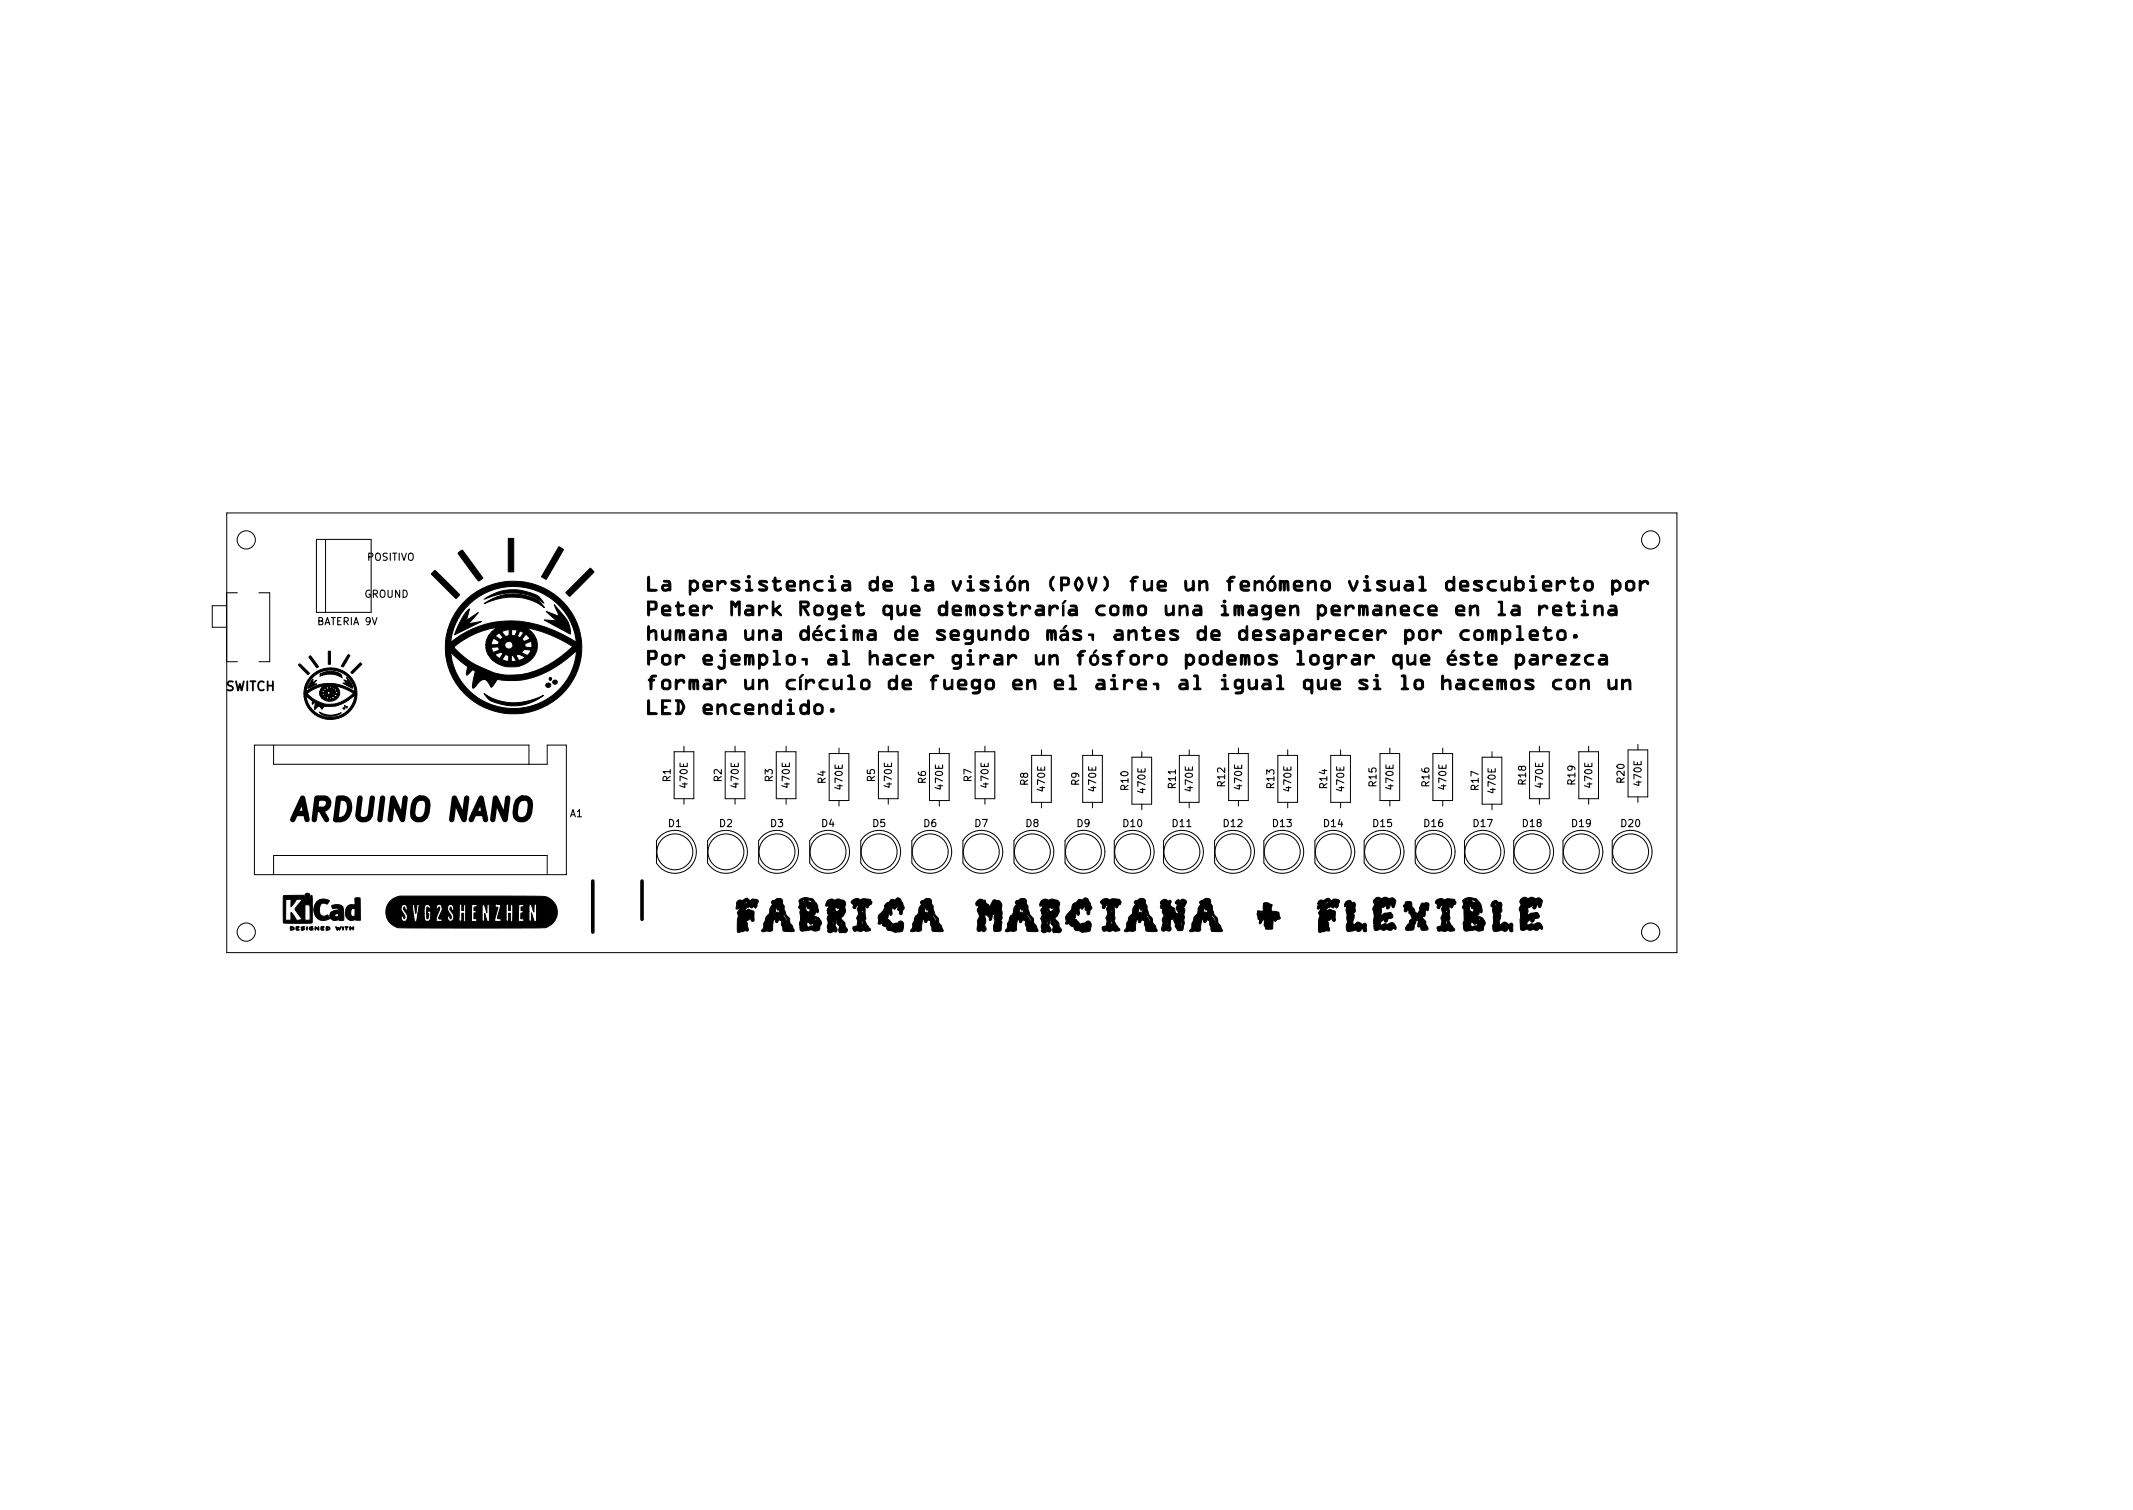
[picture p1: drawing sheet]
<svg xmlns="http://www.w3.org/2000/svg" width="297mm" height="210mm" viewBox="0 0 297 210" stroke-linecap="round" stroke-linejoin="round" font-family="sans-serif">
<defs><g id="words">
<text font-size="4.2" x="41.2" y="114.3">ARDUINO NANO</text>
<text font-size="1.8" x="31.4" y="96.2">SWITCH</text>
<g font-size="1.4">
<text x="50.7" y="83.2">GROUND</text>
<text x="51.1" y="78.1">POSITIVO</text>
<text x="44.2" y="87">BATERIA 9V</text>
<text x="79.4" y="113.8">A1</text>
<text x="93.4" y="108.8" transform="rotate(-90 93.4 108.8)">R1</text>
<text x="95.8" y="109.6" transform="rotate(-90 95.8 109.6)">470E</text>
<text x="100.5" y="108.8" transform="rotate(-90 100.5 108.8)">R2</text>
<text x="102.9" y="109.6" transform="rotate(-90 102.9 109.6)">470E</text>
<text x="107.6" y="108.8" transform="rotate(-90 107.6 108.8)">R3</text>
<text x="110" y="109.6" transform="rotate(-90 110 109.6)">470E</text>
<text x="115" y="109.1" transform="rotate(-90 115 109.1)">R4</text>
<text x="117.3" y="109.8" transform="rotate(-90 117.3 109.8)">470E</text>
<text x="121.8" y="108.8" transform="rotate(-90 121.8 108.8)">R5</text>
<text x="124.2" y="109.6" transform="rotate(-90 124.2 109.6)">470E</text>
<text x="128.9" y="109.1" transform="rotate(-90 128.9 109.1)">R6</text>
<text x="131.3" y="109.8" transform="rotate(-90 131.3 109.8)">470E</text>
<text x="135.3" y="108.8" transform="rotate(-90 135.3 108.8)">R7</text>
<text x="137.7" y="109.6" transform="rotate(-90 137.7 109.6)">470E</text>
<text x="143.2" y="109.3" transform="rotate(-90 143.2 109.3)">R8</text>
<text x="145.5" y="110.1" transform="rotate(-90 145.5 110.1)">470E</text>
<text x="150.3" y="109.3" transform="rotate(-90 150.3 109.3)">R9</text>
<text x="152.6" y="110.1" transform="rotate(-90 152.6 110.1)">470E</text>
<text x="157.1" y="110" transform="rotate(-90 157.1 110)">R10</text>
<text x="159.5" y="110.3" transform="rotate(-90 159.5 110.3)">470E</text>
<text x="163.7" y="109.7" transform="rotate(-90 163.7 109.7)">R11</text>
<text x="166.1" y="110.1" transform="rotate(-90 166.1 110.1)">470E</text>
<text x="170.6" y="109.5" transform="rotate(-90 170.6 109.5)">R12</text>
<text x="173" y="109.8" transform="rotate(-90 173 109.8)">470E</text>
<text x="177.5" y="109.7" transform="rotate(-90 177.5 109.7)">R13</text>
<text x="179.8" y="110.1" transform="rotate(-90 179.8 110.1)">470E</text>
<text x="184.8" y="109.7" transform="rotate(-90 184.8 109.7)">R14</text>
<text x="187.2" y="110.1" transform="rotate(-90 187.2 110.1)">470E</text>
<text x="191.7" y="109.5" transform="rotate(-90 191.7 109.5)">R15</text>
<text x="194" y="109.8" transform="rotate(-90 194 109.8)">470E</text>
<text x="199" y="109.5" transform="rotate(-90 199 109.5)">R16</text>
<text x="201.4" y="109.8" transform="rotate(-90 201.4 109.8)">470E</text>
<text x="205.9" y="110" transform="rotate(-90 205.9 110)">R17</text>
<text x="208.3" y="110.3" transform="rotate(-90 208.3 110.3)">470E</text>
<text x="212.5" y="109.2" transform="rotate(-90 212.5 109.2)">R18</text>
<text x="214.9" y="109.6" transform="rotate(-90 214.9 109.6)">470E</text>
<text x="219.4" y="109.2" transform="rotate(-90 219.4 109.2)">R19</text>
<text x="221.7" y="109.6" transform="rotate(-90 221.7 109.6)">470E</text>
<text x="226.2" y="109" transform="rotate(-90 226.2 109)">R20</text>
<text x="228.6" y="109.3" transform="rotate(-90 228.6 109.3)">470E</text>
<text x="93.1" y="115.2">D1</text>
<text x="100.2" y="115.2">D2</text>
<text x="107.3" y="115.2">D3</text>
<text x="114.4" y="115.2">D4</text>
<text x="121.5" y="115.2">D5</text>
<text x="128.6" y="115.2">D6</text>
<text x="135.8" y="115.2">D7</text>
<text x="142.9" y="115.2">D8</text>
<text x="150" y="115.2">D9</text>
<text x="156.5" y="115.2">D10</text>
<text x="163.3" y="115.2">D11</text>
<text x="170.4" y="115.2">D12</text>
<text x="177.3" y="115.2">D13</text>
<text x="184.4" y="115.2">D14</text>
<text x="191.3" y="115.2">D15</text>
<text x="198.4" y="115.2">D16</text>
<text x="205.2" y="115.2">D17</text>
<text x="212.1" y="115.2">D18</text>
<text x="218.9" y="115.2">D19</text>
<text x="225.8" y="115.2">D20</text>
</g>
</g></defs>
<g fill="none" stroke="#000" stroke-width=".14">
<path d="M31.6 71.4h201.9v61.2h-201.9zM44.1 75.1h7.6v10.2h-7.6zM45.3 75.1v10.2M31.6 82.5h1.5M31.6 92.1h1.5M31.6 84.3h-2v3h2M36.1 82.5h1.5v9.6h-1.5M38.1 103.8v2.6h38.1v-2.6h2.7v18h-43.5v-18h38.3v2.6M91.9 116.5a2.99 2.99 0 0 1 4.4 .2 2.99 2.99 0 0 1-.6 4.3 2.99 2.99 0 0 1-4.3-.8v-3.1zM93.9 104.7h2.7v6.5h-2.7zM95.2 103.9v.8M95.2 111.2v.8"/>
<path d="M99 116.5a2.99 2.99 0 0 1 4.4 .2 2.99 2.99 0 0 1-.6 4.3 2.99 2.99 0 0 1-4.3-.8v-3.1zM101 104.7h2.7v6.5h-2.7zM102.4 103.9v.8M102.4 111.2v.8M106.1 116.5a2.99 2.99 0 0 1 4.4 .2 2.99 2.99 0 0 1-.6 4.3 2.99 2.99 0 0 1-4.3-.8v-3.1zM108.1 104.7h2.7v6.5h-2.7zM109.5 103.9v.8M109.5 111.2v.8M113.2 116.5a2.99 2.99 0 0 1 4.4 .2 2.99 2.99 0 0 1-.5 4.3 2.99 2.99 0 0 1-4.3-.8v-3.1zM115.5 104.9h2.7v6.6h-2.7zM116.8 104.2v.7M116.8 111.5v.7"/>
<path d="M120.3 116.5a2.99 2.99 0 0 1 4.4 .2 2.99 2.99 0 0 1-.5 4.3 2.99 2.99 0 0 1-4.3-.8v-3.1zM122.3 104.7h2.8v6.5h-2.8zM123.7 103.9v.8M123.7 111.2v.8M127.4 116.5a2.99 2.99 0 0 1 4.4 .2 2.99 2.99 0 0 1-.5 4.3 2.99 2.99 0 0 1-4.3-.8v-3.1zM129.4 104.9h2.8v6.6h-2.8zM130.8 104.2v.7M130.8 111.5v.7M134.5 116.5a2.99 2.99 0 0 1 4.4 .2 2.99 2.99 0 0 1-.5 4.3 2.99 2.99 0 0 1-4.3-.8v-3.1zM135.8 104.7h2.7v6.5h-2.7zM137.2 103.9v.8M137.2 111.2v.8"/>
<path d="M141.7 116.5a2.99 2.99 0 0 1 4.3 .2 2.99 2.99 0 0 1-.5 4.3 2.99 2.99 0 0 1-4.3-.8v-3.1zM143.7 105.2h2.7v6.5h-2.7zM145 104.4v.8M145 111.7v.8M148.8 116.5a2.99 2.99 0 0 1 4.4 .2 2.99 2.99 0 0 1-.6 4.3 2.99 2.99 0 0 1-4.3-.8v-3.1zM150.8 105.2h2.7v6.5h-2.7zM152.1 104.4v.8M152.1 111.7v.8M155.6 116.5a2.99 2.99 0 0 1 4.4 .2 2.99 2.99 0 0 1-.5 4.3 2.99 2.99 0 0 1-4.3-.8v-3.1zM157.6 105.4h2.8v6.6h-2.8zM159 104.7v.7M159 112v.7"/>
<path d="M162.5 116.5a2.99 2.99 0 0 1 4.4 .2 2.99 2.99 0 0 1-.6 4.3 2.99 2.99 0 0 1-4.3-.8v-3.1zM164.2 105.2h2.8v6.5h-2.8zM165.6 104.4v.8M165.6 111.7v.8M169.6 116.5a2.99 2.99 0 0 1 4.4 .2 2.99 2.99 0 0 1-.6 4.3 2.99 2.99 0 0 1-4.3-.8v-3.1zM171.1 104.9h2.7v6.6h-2.7zM172.5 104.2v.7M172.5 111.5v.7M176.5 116.5a2.99 2.99 0 0 1 4.3 .2 2.99 2.99 0 0 1-.5 4.3 2.99 2.99 0 0 1-4.3-.8v-3.1zM178 105.2h2.7v6.5h-2.7zM179.3 104.4v.8M179.3 111.7v.8"/>
<path d="M183.6 116.5a2.99 2.99 0 0 1 4.4 .2 2.99 2.99 0 0 1-.6 4.3 2.99 2.99 0 0 1-4.3-.8v-3.1zM185.3 105.2h2.8v6.5h-2.8zM186.7 104.4v.8M186.7 111.7v.8M190.4 116.5a2.99 2.99 0 0 1 4.4 .2 2.99 2.99 0 0 1-.5 4.3 2.99 2.99 0 0 1-4.3-.8v-3.1zM192.2 104.9h2.7v6.6h-2.7zM193.5 104.2v.7M193.5 111.5v.7M197.5 116.5a2.99 2.99 0 0 1 4.4 .2 2.99 2.99 0 0 1-.5 4.3 2.99 2.99 0 0 1-4.3-.8v-3.1zM199.5 104.9h2.8v6.6h-2.8zM200.9 104.2v.7M200.9 111.5v.7"/>
<path d="M204.4 116.5a2.99 2.99 0 0 1 4.4 .2 2.99 2.99 0 0 1-.6 4.3 2.99 2.99 0 0 1-4.3-.8v-3.1zM206.4 105.4h2.7v6.6h-2.7zM207.8 104.7v.7M207.8 112v.7M211.2 116.5a2.99 2.99 0 0 1 4.4 .2 2.99 2.99 0 0 1-.5 4.3 2.99 2.99 0 0 1-4.3-.8v-3.1zM213 104.7h2.7v6.5h-2.7zM214.4 103.9v.8M214.4 111.2v.8M218.1 116.5a2.99 2.99 0 0 1 4.4 .2 2.99 2.99 0 0 1-.5 4.3 2.99 2.99 0 0 1-4.3-.8v-3.1zM219.9 104.7h2.7v6.5h-2.7zM221.2 103.9v.8M221.2 111.2v.8"/>
<path d="M225 116.5a2.99 2.99 0 0 1 4.4 .2 2.99 2.99 0 0 1-.6 4.3 2.99 2.99 0 0 1-4.3-.8v-3.1zM226.7 104.4h2.8v6.6h-2.8zM228.1 103.7v.7M228.1 111v.7M38.1 121.8v-2.7h38.1v2.7"/>
<circle cx="34.3" cy="75.2" r="1.27"/>
<circle cx="229.9" cy="75.2" r="1.27"/>
<circle cx="94" cy="118.6" r="2.5"/>
<circle cx="101.1" cy="118.6" r="2.5"/>
<circle cx="108.2" cy="118.6" r="2.5"/>
<circle cx="115.3" cy="118.6" r="2.5"/>
<circle cx="122.4" cy="118.6" r="2.5"/>
<circle cx="129.5" cy="118.6" r="2.5"/>
<circle cx="136.7" cy="118.6" r="2.5"/>
<circle cx="143.8" cy="118.6" r="2.5"/>
<circle cx="150.9" cy="118.6" r="2.5"/>
<circle cx="157.7" cy="118.6" r="2.5"/>
<circle cx="164.6" cy="118.6" r="2.5"/>
<circle cx="171.7" cy="118.6" r="2.5"/>
<circle cx="178.6" cy="118.6" r="2.5"/>
<circle cx="185.7" cy="118.6" r="2.5"/>
<circle cx="192.5" cy="118.6" r="2.5"/>
<circle cx="199.6" cy="118.6" r="2.5"/>
<circle cx="206.5" cy="118.6" r="2.5"/>
<circle cx="213.4" cy="118.6" r="2.5"/>
<circle cx="220.2" cy="118.6" r="2.5"/>
<circle cx="227.1" cy="118.6" r="2.5"/>
<circle cx="34.3" cy="129.8" r="1.27"/>
<circle cx="229.9" cy="129.8" r="1.27"/>
</g>
<path d="M82.5 122.7v7.1M89.4 122.7v5.3" fill="none" stroke="#000" stroke-width=".5"/>
<g fill="#000" stroke="#000" stroke-width=".14">
<path d="M60.3 79.7l.3-.2 3.4 3.3v.1l-.4 .4h-.1l-3.4-3.4zM63.9 76.9l.4-.3h.1l2.9 3.9-.7 .4-2.8-3.8zM70.8 75h.7v4.6h-.7zM77.8 76.1l.7 .4-2.5 4.2-.6-.4zM78.8 82.5l3.4-3.4 .5 .5-.2 .3-3.2 3.2zM41.7 92.5l.2 .1 1.2 1.1-.2 .2-1.3-1.2zM43.1 91.4l.2-.1 1.1 1.5-.3 .2-1.1-1.5zM43.5 94.6v.5l.6-.4-.5 .6 .5-.1-1.3 .6zM44.5 99.2a3.2 3.2 0 0 0 3 .1 2.4 2.4 0 0 1-3-.1zM45.7 90.7h.3v1.8h-.3zM44.5 94.1a2.51 2.51 0 0 1 3.1 .2v.1a3.1 3.1 0 0 0-3.1-.3zM44.5 93.9a2.31 2.31 0 0 1 3.1 .2 3.5 3.5 0 0 0-3.1-.2z"/>
<path d="M43.2 94.2a3.6 3.6 0 0 1 5.5-.1 3.6 3.6 0 0 1-.6 5.5 3.7 3.7 0 0 1-5.7-2.6h.2v.2a3.4 3.4 0 0 0 3.6 2.7 3.4 3.4 0 0 0 3.2-3.1 4.8 4.8 0 0 1-3.1 1.6h-1.2l-.3 .4-.2-.4-.3-.1-.5 .5 .1-.9-.4 .1a.52 .52 0 0 0-.4-.7l-.4-.4-.3 .1-.1-.4h.5a4.1 4.1 0 0 0 6.2 .2l.2-.3-1.3-.6-1.1-.3a1.14 1.14 0 0 1 .4 1.3 1.14 1.14 0 0 1-1.1 .7h-.7l-.6-.4h.6l.3 .1 .1-.1h.1l.1 .2 .1-.1-.1-.3 .2 .1a.21 .21 0 0 0 .2 .2 .21 .21 0 0 0 .2-.2l-.4-.1h-.2l-.1 .2h-.1l-.1-.2-.3 .2h-.6l-.2-.2h.4l.3 .2 .1-.3-.8 .1v-.1h1.9a.23 .23 0 0 0 .2 .1 .23 .23 0 0 0 .2-.2l-.3-.1-.1 .2h-1.9l-.1-.3h.3l.1 .1a.18 .18 0 0 0 .2 .1 .18 .18 0 0 0 .1-.2h-.7v-.3l1.1 .1v.2l.2 .1 .1-.1 .1-.2h.6l.2 .2h.2v-.3l-.4 .1h-.6l-.2-.1-.2 .1h-.4v-.1l-.1-.1h1.4l.1 .1 .3-.2-.2-.2-.2 .3-1.6-.1-.1 .2h-.3l.2-.3h.4l.3 .1a.18 .18 0 0 0-.1-.2 .18 .18 0 0 0-.2 .1h-.4l.1-.3h.6l.2 .3 .1-.1 .1-.1h.1l.1 .2h.3a.17 .17 0 0 0 .2-.1 .17 .17 0 0 0-.1-.2l-.2 .2h-.1l.1-.3h-.2l-.1 .2h-.1l-.1-.2-.9 .1 .3-.2a4.3 4.3 0 0 0-2.3 1.1h-.5v-.3h.3l.3-.2a5.7 5.7 0 0 1 6.5 .1 3.4 3.4 0 0 0-3.4-2.9 3.4 3.4 0 0 0-3.4 3h-.3l.1-.7 .4-.8zM48 98.2l.1 .2zM47.9 94.7l.6 .2-.2-.5 .7 .8 .1 .6-1.4-.7h.6zM48.2 98.4h.1v.2l-.1-.1zM48.5 91.2l.2 .1-.9 1.5h-.2v-.1zM48.9 93.6l1.3-1.3 .2 .2-1.3 1.3zM65.1 85l.3-.2-.4 1.5 1.6-1-1.3 1.6 1.7-.4-3.7 1.9 .1-.3a11 11 0 0 1 1.7-3.1zM67.4 96.6a7.9 7.9 0 0 0 8.3 .2 6.8 6.8 0 0 1-7.6 .6zM64.4 84a9.6 9.6 0 0 1 9.9-2.7 9.6 9.6 0 0 1 6.6 7.7 9.4 9.4 0 0 1-12 10 9.3 9.3 0 0 1-6.9-8.2h.8v.3a8.8 8.8 0 0 0 9 7.6 8.8 8.8 0 0 0 8.5-8.1 14.2 14.2 0 0 1-8.2 4.1h-1.7l-1.1-.1-.9 1.1-.2-.3a.89 .89 0 0 0-1-.8l-.4 .3-.7 .8-.2 .1a4.6 4.6 0 0 1 .3-2.3l-.4-.3-.8 .8v-.3a1.15 1.15 0 0 0 0-1l-2.2-1.9h-.8v-.7l1.2 .1a12.6 12.6 0 0 0 7.2 3.8 10.6 10.6 0 0 0 7.6-2.5l1.8-1.5-.3-.1a17.7 17.7 0 0 0-6.2-2.5 2.78 2.78 0 0 1 1.5 2.7 2.78 2.78 0 0 1-1.9 2.4l-.8 .3h-1.2a3.2 3.2 0 0 1-2.1-.7h3.1l-.4-.7-.3-.1v.8h-2.4l-.3-.3h1.4l.9 .3v-.8l-.1-.1h1.1l.5 .8 .8-.5-.2-.1a.87 .87 0 0 0-1.1-.2l-1.4-.1-.5 .7h-1.4l-.5-.7h.9l.7 .6 .5-.7-.2-.1h2.7l.7 .3a.5 .5 0 0 0 .6-.4v-.3h-.7a.55 .55 0 0 0-.6 .4h-2.7l-.1-.1-.9 .3h-.9l-.3-.9h.7l.3 .6 .8-.3-.1-.4-1.7 .1v-.3h2.6v.2a.57 .57 0 0 0 .8 .2 .57 .57 0 0 0 .3-.7h1.7v.5l.9 .1 .1-.2-.1-.7-.9 .3h-1.7a.58 .58 0 0 0-.7-.3 .58 .58 0 0 0-.4 .6h-2.6v-.1h.7a.98 .98 0 0 0 1.1-.3v-.2l-.8-.4-.3 .9h-.7v-.6l.3-.6h1l.1 .1a.74 .74 0 0 0 .7 .3h2.9l.3 .3 .8-.3-.6-.7-.5 .7h-2.9l.3-.2-.5-.6a.57 .57 0 0 0-.6 .4h-1l.5-.7h1.4l.5 .7h1.7a.35 .35 0 0 0 .4 .2 .35 .35 0 0 0 .2-.4l.2-.3-.5-.3-.3 .8h-1.6l.4-.1h.8l.3-.7-.2-.1h-.6v.8h-.3v-.8l-1 .2h-1.4l.8-.6a11.5 11.5 0 0 0-6.1 2.8h-1.2v-.6h.8a13.2 13.2 0 0 1 13.2-2.2l2.3 1 1.9 1a8.8 8.8 0 0 0-8.7-7.6 8.8 8.8 0 0 0-8.7 7.8h-.8l.1-.2a9 9 0 0 1 2.3-5.3zM67.5 83.4a6.8 6.8 0 0 1 7.7-.2l.5 .8a7.3 7.3 0 0 0-7-1zM67.5 84a6.8 6.8 0 0 1 7.7-.2l.6 .8a7.9 7.9 0 0 0-8.4-.6zM76.1 85.1l1.8 .7-.7-1.6 1.2 1.4a3.6 3.6 0 0 1 1 2.7l-3.6-2 1.7 .1z"/>
<path d="M90.2 87.2h.2l.1 .7a.57 .57 0 0 1 .7-.2 .57 .57 0 0 1 .3 .7v.6l-.1 .2-.1-.2-.1-1h-.3l-.4 .2-.1 .8-.1 .2a3.6 3.6 0 0 1-.1-1.9zM90.2 80.3h.2v.1l.1 1.6 .8 .1 .2 .1a1.07 1.07 0 0 1-.9 .1h-.4zM90.2 97.5l.1-.1a1.07 1.07 0 0 1 .2 1v.8l.9 .1h.1v.2h-1.3zM90.2 83.7h.5a.56 .56 0 0 1 .8 .3 .64 .64 0 0 1 0 .7 .64 .64 0 0 1-.7 .3h-.3l-.1 .7h-.1l-.1-1h1v-.7l-.7-.1v.8h-.3zM90.7 94.1h.1a.48 .48 0 0 1 .6 .1l-.6 .2v.1l.3 .1 .1 .1-.4 .1v1.1l-.1 .1h-.2v-1.2l-.2-.1 .2-.1zM90.2 90.6l1-.1a.77 .77 0 0 1 .2 1 .77 .77 0 0 1-.9 .4l-.1 .6-.1 .1-.1-.3v-1.5h.3v.8l.7-.1v-.6l-.2-.1h-.8zM92.1 97.4l1.3 .1v.2h-1v.6a.41 .41 0 0 1 .5 .2l-.5 .1v.6h.8l.2 .1v.1l-1.3 .1zM92.3 91.3a.81 .81 0 0 1 1.1 .1v.9a.84 .84 0 0 1-1.3 0v-.4h.3a.41 .41 0 0 0 .4 .5 .41 .41 0 0 0 .4-.5 .41 .41 0 0 0-.4-.5 .41 .41 0 0 0-.4 .5h-.3l.1-.4zM92.1 94.9a.7 .7 0 0 1 .9-.4 .7 .7 0 0 1 .4 .8v.4a.71 .71 0 0 1-.8 .3 .71 .71 0 0 1-.5-.7h.3a.41 .41 0 0 0 .4 .5 .41 .41 0 0 0 .4-.5 .41 .41 0 0 0-.4-.5 .41 .41 0 0 0-.4 .5h-.3zM92.2 84.5a.69 .69 0 0 1 .9-.2 .69 .69 0 0 1 .3 .8l-1 .1a.33 .33 0 0 0 .5 .3h.4l.1 .1a.97 .97 0 0 1-1.3-.2v-.6h.3v.1h.8a.41 .41 0 0 0-.4-.4 .41 .41 0 0 0-.4 .3h-.3zM92.4 80.8h.1a.68 .68 0 0 1 .9 .3v1.1h-.3a.63 .63 0 0 1-1-.3h.3a.43 .43 0 0 0 .4 .1 .43 .43 0 0 0 .3-.3 .47 .47 0 0 0-.7 .2h-.3a.54 .54 0 0 1 .8-.5l.2-.1v-.2l-.7-.1zM92.2 87.7h.1l.1 1.1 .2 .1 .6-.3v-.8l.1-.1h.1v1.5l-.2-.1v-.1a.58 .58 0 0 1-.7 .2 .58 .58 0 0 1-.4-.7z"/>
<path d="M94.4 83.8l.1 .1 .1 .3 .5 .1 .1 .1-.6 .1v.9h.4l.2-.1a.32 .32 0 0 1 0 .3 .32 .32 0 0 1-.3 .1 .44 .44 0 0 1-.5-.1 .44 .44 0 0 1-.1-.4v-.7l-.2-.1v-.1l.2-.1zM94.1 97.4h.3a.65 .65 0 0 1 .8 .7 1.21 1.21 0 0 1-.3 1.3l-.1 .1a.55 .55 0 0 1-.7-.1l.2-.2v-.7h.3v.7a.83 .83 0 0 0 .5-.7 .83 .83 0 0 0-.5-.8v.8h-.3v-.8h-.2zM94.1 87.7h.4l.3 .1a.36 .36 0 0 1 .4-.1 .36 .36 0 0 1 .1 .4l.1 1.1h-.3v-1.2a.31 .31 0 0 0-.3 .4v.7l-.1 .1-.1-.1-.1-1.1a.28 .28 0 0 0-.2 .4l-.1 .7-.1 .1zM94.1 91.2h.2v.2a.53 .53 0 0 1 .6-.3 .53 .53 0 0 1 .4 .6h-.1a.33 .33 0 0 0-.3-.3 .33 .33 0 0 0-.4 .2l-.2 .2v.7l-.1 .1-.2-.4zM94.1 94.6h.2v.2a.57 .57 0 0 1 .6-.2 .57 .57 0 0 1 .5 .4l-.2 .1a.33 .33 0 0 0-.3-.3 .33 .33 0 0 0-.4 .2l-.2 .2v.8h-.2l-.1-.9zM96 94.6h.1h.6a.4 .4 0 0 1 .5 .1 .4 .4 0 0 1 .1 .4v.9h-.1l-.2-.1v-1.1a.36 .36 0 0 0-.2 .6v.6h-.2l-.2-1.2a.55 .55 0 0 0-.2 .7v.5h-.2zM96.2 84.4v-.1a.68 .68 0 0 1 .9 0 .68 .68 0 0 1 .2 .8l-1.1 .1a.34 .34 0 0 0 .6 .3h.3l.2 .1a.81 .81 0 0 1-1 .1 .81 .81 0 0 1-.3-.9h.2v.1h.8a.41 .41 0 0 0-.3-.4 .41 .41 0 0 0-.5 .3h-.2zM96.3 87.8l.1-.1a.72 .72 0 0 1 .8 .2l.1 1.2h-.4a.58 .58 0 0 1-.9-.4h.2a.39 .39 0 0 0 .5 .2 .39 .39 0 0 0 .3-.3 .53 .53 0 0 0-.8 .1h-.2a.45 .45 0 0 1 .6-.4h.4v-.3l-.7-.1zM96 80.8h.2v.1a.65 .65 0 0 1 1.1 .3v.7a.66 .66 0 0 1-1 .3l-.1 .6-.1 .1-.1-1.3h.2a.44 .44 0 0 0 .5 .5 .44 .44 0 0 0 .3-.7 .41 .41 0 0 0-.5-.4 .41 .41 0 0 0-.3 .6h-.2zM98 81a.7 .7 0 0 1 .9-.1 .7 .7 0 0 1 .3 .8l-1 .1 .1 .2 .8 .1 .1 .1a1.09 1.09 0 0 1-1.2-.2l-.1-.7h.3v.2h.7a.25 .25 0 0 0 0-.3 .25 .25 0 0 0-.3-.1h-.4v.2h-.3zM98 91.3a.68 .68 0 0 1 .9-.1 .68 .68 0 0 1 .3 .8l-1 .2 .1 .1 .8 .1 .1 .1a.84 .84 0 0 1-.8 .1 .65 .65 0 0 1-.5-.9h.3v.1h.8a.4 .4 0 0 0-.4-.4 .4 .4 0 0 0-.4 .3h-.3zM98 98.2a.71 .71 0 0 1 .9-.1 .71 .71 0 0 1 .3 .8l-1 .1 .1 .2 .8 .1 .1 .1a.8 .8 0 0 1-.8 .1 .8 .8 0 0 1-.5-.7v-.3h.3v.2h.8a.42 .42 0 0 0-.4-.4 .42 .42 0 0 0-.4 .2h-.3z"/>
<path d="M98.2 94.6h.2a.61 .61 0 0 1 .7 .1 .61 .61 0 0 1 .1 .7v.6h-.3a.65 .65 0 0 1-1-.4h.3v.1a.57 .57 0 0 0 .7-.1 .46 .46 0 0 0-.7 0h-.3a.57 .57 0 0 1 .8-.5h.2a.58 .58 0 0 0-.7-.3zM98 87.7h.1l.1 .2a.57 .57 0 0 1 .7-.2 .57 .57 0 0 1 .3 .7v.6l-.1 .2-.1-.2-.1-1h-.3l-.4 .2v.8l-.2 .2-.1-.4zM98 84.3h.1l.1 .2a.57 .57 0 0 1 .6-.2 .57 .57 0 0 1 .4 .4l-.2 .1-.2-.3-.4 .2-.2 .2-.1 .7-.1 .2a2.4 2.4 0 0 1 0-1.5zM100.1 87.8l.1-.1a.72 .72 0 0 1 .9 .2v1.2h-.3a.57 .57 0 0 1-.6 .1 .57 .57 0 0 1-.4-.5h.3a.39 .39 0 0 0 .4 .2 .39 .39 0 0 0 .3-.3 .53 .53 0 0 0-.7 .1h-.3a.44 .44 0 0 1 .6-.4h.4v-.3l-.7-.1zM100.3 91.1a.45 .45 0 0 1 .7 .3v1.2a.5 .5 0 0 1-.4 .6 .5 .5 0 0 1-.6-.4l.1-.1 .3 .2h.3l.1-1.5a.42 .42 0 0 1-.6-.2zM99.8 80.8h.2l.1 .3a.57 .57 0 0 1 .6-.3 .57 .57 0 0 1 .4 .4l-.1 .2-.2-.3a.37 .37 0 0 0-.5 .2l-.2 .2v.7l-.2 .1zM99.8 94.6h.2l.1 .2a.51 .51 0 0 1 .6-.3 .51 .51 0 0 1 .4 .6h-.2l-.1-.2a.37 .37 0 0 0-.5 .1l-.2 .2-.1 .8h-.1zM99.9 98h.1l.1 .2a.68 .68 0 0 1 1 0v1.3h-.1l-.1-.2a1.3 1.3 0 0 0-.2-1l-.6 .3v.8l-.2 .1a1.56 1.56 0 0 1-.1-1.2zM101.8 83.7a.64 .64 0 0 1 .6 .4 .62 .62 0 0 1 .7-.4l-.1 2h-.1l-.1-.1v-1.6l-.3 .6-.2-.1-.2-.4-.1 1.5-.1 .2-.1-.1v-.2zM101.9 91.3a.68 .68 0 0 1 .9-.1 .68 .68 0 0 1 .2 .8l-1 .2 .1 .1 .9 .1 .1 .1a1.01 1.01 0 0 1-1.3-.2v-.6h.2v.1h.8a.4 .4 0 0 0-.3-.4 .4 .4 0 0 0-.5 .3h-.2zM101.9 80.9l.3-.1a.68 .68 0 0 1 .8 .3l-.1 .1-.4-.1h-.4l.6 .4a.42 .42 0 0 1 .4 .5 .42 .42 0 0 1-.5 .3h-.5l-.3-.3h.9l.1-.2-.2-.1a.83 .83 0 0 1-.8-.7zM101.9 98.2a.91 .91 0 0 1 1.2 0h-.1a.68 .68 0 0 0-1 .5 .59 .59 0 0 0 .8 .5l.3 .2a.82 .82 0 0 1-1.1-.1 .82 .82 0 0 1-.1-1.1z"/>
<path d="M103.7 87.7h.2v.1l.1 1 .1 .1 .6-.3 .1-.8v-.1h.1v1.5l-.2-.2a.6 .6 0 0 1-.8 .1 .6 .6 0 0 1-.2-.7zM103.7 94.6h.1a.75 .75 0 0 1 .2 .9l.1 .3 .6-.3 .1-.9h.2v1.4h-.2l-.1-.2a.57 .57 0 0 1-1 0zM103.8 80.9a.38 .38 0 0 1 .7 .2v.9l.3 .1 .1 .1a.97 .97 0 0 1-1.1 0l.1-.1 .3-.1v-.9l-.3-.1zM103.9 98.1a.82 .82 0 0 1 1.1 .2v.6l-1 .1a.33 .33 0 0 0 .5 .2l.4 .1 .1 .1a.92 .92 0 0 1-1 0 .79 .79 0 0 1-.3-.8h.2v.1h.8a.41 .41 0 0 0-.3-.4 .41 .41 0 0 0-.5 .3h-.2zM104 84.3h.1a.76 .76 0 0 1 .9 .2v1.2h-.3a.69 .69 0 0 1-1-.4h.2a.44 .44 0 0 0 .8-.1l-.6-.1-.2 .2h-.2a.55 .55 0 0 1 .8-.5h.2l-.1-.3h-.6zM103.7 91.1l.6 .1a.43 .43 0 0 1 .5 0 .43 .43 0 0 1 .2 .5v.8l-.1 .1a1.65 1.65 0 0 1-.2-1.2l-.2 .1v.3a.7 .7 0 0 1-.2 .8l-.1-1.2a.3 .3 0 0 0-.3 .5v.7h-.1zM105.7 91.1l.2 .1a.75 .75 0 0 1 1 .3 .75 .75 0 0 1-.2 1 .5 .5 0 0 1-.8 0v.6l-.2 .1-.1-1.3h.3a.42 .42 0 0 0 .4 .5 .42 .42 0 0 0 .4-.5 .42 .42 0 0 0-.4-.6 .42 .42 0 0 0-.4 .6h-.3zM105.8 80.9l.2-.1a.68 .68 0 0 1 .9 .3l-.1 .1-.5-.1h-.4l.7 .4a.43 .43 0 0 1 .3 .5 .43 .43 0 0 1-.6 .3 .45 .45 0 0 1-.6-.3h.9v-.2l-.3-.2a.54 .54 0 0 1-.6-.6zM105.7 87.7h.1l.1 .2a.59 .59 0 0 1 .8-.2 .59 .59 0 0 1 .2 .8v.6l-.2 .1v-.3a1.08 1.08 0 0 0-.2-.9l-.6 .2v.8l-.2 .2a1.24 1.24 0 0 1-.1-1zM105.7 84.3h.1l.1 .2a.57 .57 0 0 1 .6-.2 .57 .57 0 0 1 .4 .4l-.2 .1-.2-.3-.4 .2-.2 .2v.7l-.2 .1zM105.6 94.6h.2l.1 .2a.55 .55 0 0 1 .5-.3 .55 .55 0 0 1 .5 .5v.8v.2h-.1a.95 .95 0 0 1-.2-.9v-.2l-.1-.1-.6 .3-.1 .9h-.1zM105.7 98l.2 .2a.58 .58 0 0 1 .8-.2 .58 .58 0 0 1 .2 .8v.5l-.1 .2a1.43 1.43 0 0 1-.2-1.1l-.1-.1h-.2l-.4 .2v.9l-.2 .1z"/>
<path d="M107.5 83.7h.3v1.1l.7-.5h.2l-.1 .2-.4 .5 .6 .5v.2h-.2l-.7-.5-.2 .5h-.1zM107.9 80.4h.1l.1 .4 .6 .1-.1 .1-.5 .1v.9h.4l.2-.2 .1 .1a.51 .51 0 0 1-.4 .4 .51 .51 0 0 1-.6-.3v-.9l-.2-.1-.1-.1 .3-.1zM107.9 87.7h.1a.64 .64 0 0 1 .7 .1 .64 .64 0 0 1 .1 .7v.6h-.3a.63 .63 0 0 1-1-.4h.3a.39 .39 0 0 0 .4 .2 .39 .39 0 0 0 .3-.3 .51 .51 0 0 0-.7 .1h-.3a.47 .47 0 0 1 .7-.4h.3v-.3l-.6-.1zM107.7 90.6a.37 .37 0 0 1 .4-.1 .37 .37 0 0 1 .2 .4v1.5h.4v.2h-.9l-.1-.1 .1-.1 .3-.1v-1.5h-.4zM107.6 98.2a.74 .74 0 0 1 1-.1v-.6h.2v1.9v.1l-.2-.1a.67 .67 0 0 1-.8 0 .67 .67 0 0 1-.3-.6h.3a.42 .42 0 0 0 .5 .4 .42 .42 0 0 0 .3-.6 .41 .41 0 0 0-.5-.3 .41 .41 0 0 0-.3 .5h-.3zM109.7 98h.5v1.2h.3l.1 .2a.94 .94 0 0 1-.9 .1l-.1-.1 .1-.1 .3-.1v-.9l-.4-.1zM109.5 91.4a.79 .79 0 0 1 1.3 .1v.8a.7 .7 0 0 1-.9 .3 .7 .7 0 0 1-.4-.7h.2a.41 .41 0 0 0 .4 .5 .41 .41 0 0 0 .4-.5 .41 .41 0 0 0-.4-.5 .41 .41 0 0 0-.4 .5h-.2zM109.6 81a.67 .67 0 0 1 .7-.2 .67 .67 0 0 1 .5 .6v.3l-1.1 .1 .1 .2 .8 .1 .2 .1a.83 .83 0 0 1-1.3-.4v-.4h.2v.1l.8-.1a.28 .28 0 0 0-.1-.3 .28 .28 0 0 0-.3 0l-.3 .1-.1 .2h-.2zM109.6 94.8a.99 .99 0 0 1 1.2-.1l-.1 .1a.7 .7 0 0 0-1 .5 .6 .6 0 0 0 .9 .5l.2 .2h-.2a.82 .82 0 0 1-.9-.2 .82 .82 0 0 1-.2-.8zM111.3 94.6h.3v1.4h-.3zM111.6 94l.3-.1-.4 .5h-.2zM111.7 91.8l.7-.1v.9h-.2v-.7h-.4z"/>
<path d="M111.4 83.7h.5a.53 .53 0 0 1 .7 .1 .53 .53 0 0 1 0 .6l-.4 .2 .5 1v.1h-.2l-.8-1.1-.1 1-.1 .2-.1-.2v-1.7h.2v.3a.67 .67 0 0 0 .8 0v-.2l-1-.1zM111.5 80.8l.2 .2a.63 .63 0 0 1 1 .2v1.1h-.2l-.1-1.1-.1-.1-.7 .3v.8l-.2 .1v-1zM111.6 87.8l.4-.1 .4 .1 .1-.6 .1-.1a4.3 4.3 0 0 1 0 2.1l-.2-.1a.64 .64 0 0 1-.7 0 .64 .64 0 0 1-.3-.7h.3a.42 .42 0 0 0 .5 .5 .42 .42 0 0 0 .2-.7 .39 .39 0 0 0-.5-.2 .39 .39 0 0 0-.2 .4h-.3v-.4zM111.6 98.1l.4-.1 .4 .2 .1-.7 .1-.1a2.27 2.27 0 0 1 .1 1.5v.6l-.3-.1a.65 .65 0 0 1-.7 0 .65 .65 0 0 1-.3-.6h.3a.4 .4 0 0 0 .3 .4 .4 .4 0 0 0 .4-.4 .41 .41 0 0 0-.3-.6 .41 .41 0 0 0-.4 .6h-.3v-.4zM112.2 94.6h.2v.2a.53 .53 0 0 1 .6-.3 .53 .53 0 0 1 .4 .6h-.1a.35 .35 0 0 0-.3-.3 .35 .35 0 0 0-.4 .2l-.2 .2v.8h-.2zM113.4 87.9a.68 .68 0 0 1 .8-.1 .68 .68 0 0 1 .3 .7h-1a.34 .34 0 0 0 0 .4 .34 .34 0 0 0 .4 .1l.6-.1v.1a.75 .75 0 0 1-.9 .1 .75 .75 0 0 1-.4-.8h1.1a.42 .42 0 0 0-.4-.4 .42 .42 0 0 0-.5 .4h-.2zM113.5 84.4a.71 .71 0 0 1 .9-.1 .71 .71 0 0 1 .2 .9 .66 .66 0 0 1-.7 .6 .66 .66 0 0 1-.6-.8h.3a.43 .43 0 0 0 .2 .5 .43 .43 0 0 0 .5-.1v-.1a.5 .5 0 0 0 0-.6 .5 .5 0 0 0-.6-.1l-.1 .4h-.3v-.4zM113.3 98.3a.73 .73 0 0 1 1-.3 .73 .73 0 0 1 .3 1 .66 .66 0 0 1-.7 .5 .66 .66 0 0 1-.6-.7h.3a.43 .43 0 0 0 .2 .4 .43 .43 0 0 0 .5-.1 .5 .5 0 0 0 0-.7 .5 .5 0 0 0-.6-.1l-.1 .5h-.3zM113.6 81l.1-.1a.85 .85 0 0 1 .9 0l-.1 .1a.7 .7 0 0 0-.9 .5 .59 .59 0 0 0 .8 .6l.2 .1a.84 .84 0 0 1-1-.1 .84 .84 0 0 1-.2-1zM114 87.2l.2-.1a.58 .58 0 0 1-.5 .4zM114 95l.5-.4h.8v.2h-.2a.54 .54 0 0 0-.7 .2 .54 .54 0 0 0 .2 .7l.7 .1v.2h-.1a.84 .84 0 0 1-.9-.1 .84 .84 0 0 1-.3-.9zM115.4 80.9l.6-.1v1.2l.3 .1 .1 .1a.93 .93 0 0 1-1 0l.1-.1 .3-.1v-.9l-.3-.1z"/>
<path d="M115.2 87.9a.85 .85 0 0 1 1.1-.1l-.2 .1a.6 .6 0 0 0-.9 .7 .77 .77 0 0 0 1 .4v.1a.83 .83 0 0 1-1-.2 .83 .83 0 0 1 0-1zM115.7 98.7h.4l.1 .2a.28 .28 0 0 1-.4 .3 .28 .28 0 0 1-.1-.5zM115.6 91.2a.65 .65 0 0 1 .7 0 .65 .65 0 0 1 .2 .7v.6a.16 .16 0 0 1-.1 .1 .16 .16 0 0 1-.2-.1v.1a.59 .59 0 0 1-.9-.4h.2a.44 .44 0 0 0 .8-.2h-.8v.2h-.2a.46 .46 0 0 1 .1-.4 .46 .46 0 0 1 .5-.1h.4l-.1-.3h-.6l-.1-.2zM116 94.6h.2l.1 1.1 .2 .1 .5-.3 .1-.9h.2v1.4h-.2l-.1-.1a.62 .62 0 0 1-.8 .1 .62 .62 0 0 1-.2-.8zM115.4 84.4a.92 .92 0 0 1 .9 0l.1-.2 .2 .2v1.6a.72 .72 0 0 1-1 .3l-.2-.1 .3-.1a.43 .43 0 0 0 .5-.1 .43 .43 0 0 0 .1-.5 .62 .62 0 0 1-.7 .1 .62 .62 0 0 1-.4-.7h.3a.4 .4 0 0 0 .4 .4 .4 .4 0 0 0 .4-.4 .4 .4 0 0 0-.4-.4l-.3 .1-.1 .3h-.3l.1-.4zM117 87.8a.36 .36 0 0 1 .4-.2 .36 .36 0 0 1 .3 .4v.9l.3 .1v.1l-.9 .1v-.2l.3-.1v-.9l-.3-.1zM117.3 90.6a.39 .39 0 0 1 .5-.1 .39 .39 0 0 1 .2 .5v1.4h.3v.2h-.9v-.2h.3v-1.6h-.3zM117.3 84.4a.74 .74 0 0 1 1.2 .2v.5l-1.1 .1 .1 .2 1 .2-.1 .1h-.1a.75 .75 0 0 1-1.1-.5v-.4h.2v.1h.8a.41 .41 0 0 0-.3-.4 .41 .41 0 0 0-.5 .3h-.2v-.2zM117.5 80.9v-.1a.68 .68 0 0 1 .9 .3l.1 1-.1 .2-.2-.1a.62 .62 0 0 1-1-.4h.2l.1 .2a.46 .46 0 0 0 .7-.3 .54 .54 0 0 0-.8 .1h-.2a.45 .45 0 0 1 .6-.4l.4-.1a.54 .54 0 0 0-.7-.3zM118.1 94a.39 .39 0 0 1 .5 0 .39 .39 0 0 1 .1 .5v1.3h.3l.1 .2h-1v-.2h.3v-1.5l-.3-.1zM118.8 87.7h.5l.2 .1a.41 .41 0 0 1 .5 0 .41 .41 0 0 1 .1 .5v.9h-.2l-.1-1.2a.32 .32 0 0 0-.2 .4v.8h-.2l-.1-1.2a.27 .27 0 0 0-.3 .4v.7l-.2 .1zM119.4 83.8h.2v.4l.6 .1v.2h-.6l.1 .9h.4l.1-.1h.2a.55 .55 0 0 1-.7 .4 .55 .55 0 0 1-.4-.7v-.4a.17 .17 0 0 1-.2-.2 .17 .17 0 0 1 .2-.2z"/>
<path d="M120 94.7a.84 .84 0 0 1 1.2 .2v.8a.86 .86 0 0 1-1.4 .1v-.5h.3a.41 .41 0 0 0 .4 .5 .41 .41 0 0 0 .4-.5 .41 .41 0 0 0-.4-.5 .41 .41 0 0 0-.4 .5h-.3zM121.1 90.6h.1l.1 .7a.57 .57 0 0 1 .7-.1 .57 .57 0 0 1 .3 .6v.8h-.1a.95 .95 0 0 1-.2-.9v-.2l-.2-.1-.5 .3-.1 .9h-.1zM121 87.8a.7 .7 0 0 1 .8 0 .7 .7 0 0 1 .2 .8v.5h-.3a.62 .62 0 0 1-1-.4h.3a.4 .4 0 0 0 .4 .2 .4 .4 0 0 0 .3-.3 .62 .62 0 0 0-.7 .1h-.3a.45 .45 0 0 1 .7-.4h.4l-.1-.3-.6-.1zM121 81.1a.71 .71 0 0 1 1.1-.1v-.7h.1a2.08 2.08 0 0 1 .1 1.3v.7l-.2-.1a.71 .71 0 0 1-1.1-.2v-.4h.3a.36 .36 0 0 0 .2 .4 .36 .36 0 0 0 .4-.1 .44 .44 0 0 0 .1-.7 .44 .44 0 0 0-.7 .1v.3h-.3zM123 84.5a.8 .8 0 0 1 1-.1l.1-.2 .1 .1 .1 .7a1.74 1.74 0 0 1-.1 1.3l-.2-.1v-.6a.62 .62 0 0 1-.8 .1 .62 .62 0 0 1-.3-.7h.3a.39 .39 0 0 0 .4 .5 .39 .39 0 0 0 .4-.5 .4 .4 0 0 0-.3-.5 .4 .4 0 0 0-.5 .2v.3h-.3zM123.2 91.2a.65 .65 0 0 1 .8 0 .65 .65 0 0 1 .3 .7l-.1 .7h-.3a.65 .65 0 0 1-.9-.4h.2a.44 .44 0 0 0 .8-.2h-.7l-.1 .2h-.2a.48 .48 0 0 1 .1-.4 .48 .48 0 0 1 .5-.1h.4l-.1-.3h-.6zM123.1 80.9a.68 .68 0 0 1 .9 0 .68 .68 0 0 1 .2 .8l-1 .1 .2 .2 .8 .1 .1 .1-.1 .1a.95 .95 0 0 1-1.2-.3l-.1-.7h.3v.2h.8a.39 .39 0 0 0-.3-.4 .39 .39 0 0 0-.5 .2h-.3zM123.7 94.9a.71 .71 0 0 1 1.1-.2v-.6l.1-.1 .1 .2v.8a1.22 1.22 0 0 1-.1 1l-.2-.1a.76 .76 0 0 1-1-.1v-.5h.3a.41 .41 0 0 0 .4 .5 .41 .41 0 0 0 .4-.5 .41 .41 0 0 0-.5-.5 .41 .41 0 0 0-.3 .5h-.3zM124.9 84.3h.1a.82 .82 0 0 1 .2 .8l.1 .4 .6-.3 .1-.9h.2l-.1 1.4h-.1l-.1-.1a.63 .63 0 0 1-1-.1zM124.7 87.9a.7 .7 0 0 1 .9-.1l.1-.6 .2-.1v2l-.2 .1-.1-.1a.64 .64 0 0 1-.7 0 .64 .64 0 0 1-.3-.7h.2a.42 .42 0 0 0 .5 .5 .42 .42 0 0 0 .3-.6 .4 .4 0 0 0-.4-.3 .4 .4 0 0 0-.4 .4h-.2zM124.9 91.5a.98 .98 0 0 1 1.3-.3l-.2 .2a.71 .71 0 0 0-.9 .4 .61 .61 0 0 0 .9 .6l.2 .1-.2 .1a.91 .91 0 0 1-1.1-.5zM125.8 94.7a.68 .68 0 0 1 .8-.1 .68 .68 0 0 1 .3 .9l-1 .1 .2 .2h.8v.2h-1a.8 .8 0 0 1-.3-.9h.3v.1h.8a.39 .39 0 0 0-.4-.4 .39 .39 0 0 0-.4 .3h-.3z"/>
<path d="M126.6 87.9a.66 .66 0 0 1 .9-.2 .66 .66 0 0 1 .3 .9l-1 .1a.43 .43 0 0 0 .6 .2l.4 .1v.1l-.1 .1h-.8l-.4-.3v-.7h.3v.1h.8a.42 .42 0 0 0-.4-.3 .42 .42 0 0 0-.4 .2h-.3zM127 80.3a.39 .39 0 0 1 .5 0 .39 .39 0 0 1 .1 .4v1.3l.3 .1 .1 .1a.82 .82 0 0 1-1 .1v-.2l.3-.1v-1.5l-.3-.1zM126.8 91.4a.7 .7 0 0 1 .9-.3 .7 .7 0 0 1 .4 .9l-1 .1a.79 .79 0 0 0 .9 .3l.1 .1a1.11 1.11 0 0 1-1.3-.2v-.6h.3v.1h.7a.39 .39 0 0 0-.3-.4 .39 .39 0 0 0-.4 .3h-.3zM126.9 84.4a.68 .68 0 0 1 .9-.1 .68 .68 0 0 1 .3 .8l-1 .2 .1 .1 .8 .1 .1 .1a.81 .81 0 0 1-1.3-.5v-.3h.3v.1h.7a.39 .39 0 0 0-.3-.4 .39 .39 0 0 0-.4 .3h-.3zM128.8 91.2h.1l.1 .2a.52 .52 0 0 1 .6-.3 .52 .52 0 0 1 .4 .6h-.1l-.1-.2a.63 .63 0 0 0-.8 .3l-.1 .8h-.1zM129 80.9l.4-.1a.55 .55 0 0 1 .5 .2 .55 .55 0 0 1 .1 .6v.6h-.2a.63 .63 0 0 1-1.1-.3h.3a.39 .39 0 0 0 .4 .1 .39 .39 0 0 0 .3-.3 .47 .47 0 0 0-.7 .2h-.3a.45 .45 0 0 1 .6-.5l.5-.1a.54 .54 0 0 0-.7-.3zM129.9 94.2a.48 .48 0 0 1 .8 0l-.5 .1-.1 .2 .3 .1v.1l-.3 .1-.2 1.2h-.1v-1.2l-.2-.1 .2-.2zM130.5 87.8l.3-.1a.64 .64 0 0 1 .8 .3h-.1h-.4l-.4 .1a1.54 1.54 0 0 1 1 .7 .71 .71 0 0 1-1 .4l-.2-.1-.1-.2v-.1l.2 .1a.51 .51 0 0 0 .8-.1l-.2-.2a.85 .85 0 0 1-.8-.7zM130.8 84.5l.5-.3 .4 .2v-.6l.1-.1 .2 .1v1.8l-.1 .2-.2-.2a.64 .64 0 0 1-.8 .1 .64 .64 0 0 1-.3-.7h.3a.39 .39 0 0 0 .4 .5 .39 .39 0 0 0 .4-.5 .4 .4 0 0 0-.3-.5 .4 .4 0 0 0-.5 .2v.3h-.3zM131.4 94.6h.2l.1 1.2h.2l.6-.3v-.9h.2v1.4h-.2v-.2a.61 .61 0 0 1-.9 .2 .61 .61 0 0 1-.2-.8zM132.5 87.8a.67 .67 0 0 1 .9-.1 .67 .67 0 0 1 .1 .9l-.9 .1a.39 .39 0 0 0 .5 .2l.4 .1 .1 .1a.75 .75 0 0 1-.8 .1h-.1a.68 .68 0 0 1-.4-1l1 .1a.41 .41 0 0 0-.3-.4 .41 .41 0 0 0-.5 .3h-.2zM132.6 91.4a.92 .92 0 0 1 1.1-.2l.1-.1 .1 .1v1.1a.72 .72 0 0 1-.2 .8 .72 .72 0 0 1-.8 .1l-.2-.1 .1-.1 .6-.1a.3 .3 0 0 0 .2-.2 .3 .3 0 0 0 0-.3 .59 .59 0 0 1-.7 .1 .59 .59 0 0 1-.3-.6h.2a.41 .41 0 0 0 .5 .3 .41 .41 0 0 0 .3-.5 .41 .41 0 0 0-.5-.3 .41 .41 0 0 0-.3 .5h-.2z"/>
<path d="M132.8 84.3a.7 .7 0 0 1 .9 0 .7 .7 0 0 1 .2 .8l-1.1 .2 .2 .1 .9 .1-.1 .2h-.1a.75 .75 0 0 1-1.1-.5v-.4h.2v.1h.8a.41 .41 0 0 0-.3-.4 .41 .41 0 0 0-.5 .3h-.2v-.2zM132.6 80.8l.2 .1 .4 1.1 .6-1.2a.34 .34 0 0 1 0 .6l-.4 .8-.1 .1a1.02 1.02 0 0 1-.6-.8l-.1-.4zM133.5 94.7a.68 .68 0 0 1 .9-.1 .68 .68 0 0 1 .2 .8l-1 .2 .2 .2h.7l.1 .2h-1a.8 .8 0 0 1-.3-.9h.3v.1h.8a.39 .39 0 0 0-.3-.4 .39 .39 0 0 0-.5 .3h-.3zM134.3 87.9a.74 .74 0 0 1 1-.1l.1-.1 .1 .1 .1 1.6-.4 .3h-.8v-.2h.2a.44 .44 0 0 0 .5-.1 .44 .44 0 0 0 .2-.5l-.1 .1a.75 .75 0 0 1-1-.2v-.4h.3a.4 .4 0 0 0 .3 .4 .4 .4 0 0 0 .5-.3 .4 .4 0 0 0-.3-.5h-.3l-.2 .1v.3h-.3zM134.5 84.3h.7a.38 .38 0 0 1 .5 0 .38 .38 0 0 1 .1 .4v.3a.69 .69 0 0 1-.1 .8l-.1-.3-.1-1a.43 .43 0 0 0-.2 .7v.5l-.1 .1-.1-.2-.1-1.1-.3 .2v.9l-.1 .2a1.25 1.25 0 0 1-.1-1.1zM134.7 91.2a.36 .36 0 0 1 .4-.1 .36 .36 0 0 1 .2 .4v.9h.3l.1 .2h-1v-.2h.3v-1h-.3zM134.7 80.8h.6v1.2l.4 .1-.1 .2a.85 .85 0 0 1-1-.1l.4-.2v-.9l-.3-.1zM135.3 94.9a.76 .76 0 0 1 1-.2l.1-.1h.1l.1 1.1a.73 .73 0 0 1-.3 .9 .73 .73 0 0 1-.9-.1l.1-.1 .6-.1a.35 .35 0 0 0 .2-.5 .62 .62 0 0 1-.7 .1 .62 .62 0 0 1-.3-.6h.2a.41 .41 0 0 0 .4 .4 .41 .41 0 0 0 .4-.4 .41 .41 0 0 0-.3-.4h-.4l-.1 .4h-.2zM136.6 80.9l.3-.1a.56 .56 0 0 1 .8 .3v.1l-.2-.1a.55 .55 0 0 0-.7 .1h.1a.94 .94 0 0 1 .8 .8 .84 .84 0 0 1-1.3 .1l.1-.1h.8l.2-.1-1-.6v-.3zM136.5 84.5a.72 .72 0 0 1 1-.2 .72 .72 0 0 1 .2 .9 .66 .66 0 0 1-.7 .6 .66 .66 0 0 1-.6-.8h.3a.44 .44 0 0 0 .2 .5 .44 .44 0 0 0 .5-.1l.1-.1a.5 .5 0 0 0-.4-.8l-.4 .1v.4h-.3zM136.2 87.7h.1a1.47 1.47 0 0 1 .2 1.1l.1 .1h.1l.5-.3v-.8l.2-.1v1.5l-.2-.2a.58 .58 0 0 1-.8 .1 .58 .58 0 0 1-.2-.7zM136.5 91.2h.2v.2a.51 .51 0 0 1 .6-.3 .51 .51 0 0 1 .4 .6h-.1a.35 .35 0 0 0-.3-.3 .35 .35 0 0 0-.4 .2l-.2 .2v.8h-.2z"/>
<path d="M137.4 94.7l.1-.1a.78 .78 0 0 1 1 .4 .78 .78 0 0 1-.4 1 .66 .66 0 0 1-.7 0 .66 .66 0 0 1-.2-.7h.3a.42 .42 0 0 0 .4 .5 .42 .42 0 0 0 .3-.6 .39 .39 0 0 0-.4-.4 .39 .39 0 0 0-.3 .5h-.3v-.4zM138.1 87.7h.2l.1 .2a.59 .59 0 0 1 .7-.2 .59 .59 0 0 1 .3 .8l-.1 .6-.1 .1-.1-.3a1.17 1.17 0 0 0-.1-.9l-.7 .2v.8l-.1 .2a1.24 1.24 0 0 1-.1-1zM138.7 91.2a.65 .65 0 0 1 .8 0 .65 .65 0 0 1 .2 .7v.7h-.4a.62 .62 0 0 1-.9-.4h.2a.46 .46 0 0 0 .8-.1 .67 .67 0 0 0-.7-.1l-.1 .2h-.2a.47 .47 0 0 1 .1-.4 .47 .47 0 0 1 .5-.1l.4-.1a.52 .52 0 0 0-.7-.2zM138.6 80.8h.5l.1 1.2 .3 .1v.2h-1l.1-.2 .3-.1v-.9l-.4-.1zM138.5 84.3h.1a.76 .76 0 0 1 1.1 .2l-.2 .1-.4-.1h-.4l.4 .3a.5 .5 0 0 1 .5 .3 .5 .5 0 0 1-.1 .6h-.1a1.09 1.09 0 0 1-1-.2l.1-.1h.1a.69 .69 0 0 0 .8-.1l-1-.6v-.2zM140.6 83.8l.2 .1 .1 .3 .4 .1 .2 .1-.2 .1h-.5v1l.8-.2a.55 .55 0 0 1-.5 .5 .55 .55 0 0 1-.6-.3v-1l-.2-.1a.51 .51 0 0 0 .3-.6zM140.4 80.9a.71 .71 0 0 1 .9 .1 .71 .71 0 0 1 .1 .8 .66 .66 0 0 1-.8 .5 .66 .66 0 0 1-.4-.8h.2a.45 .45 0 0 0 .4 .6 .45 .45 0 0 0 .4-.6 .41 .41 0 0 0-.4-.5 .41 .41 0 0 0-.4 .5h-.2l.1-.4zM140.9 80.3l.3-.1-.3 .4-.2 .1zM140.3 91.2h.2l.1 .2a.5 .5 0 0 1 .6-.3 .5 .5 0 0 1 .3 .6 .35 .35 0 0 0-.3-.3 .35 .35 0 0 0-.4 .2l-.3 .2v.8h-.2zM140.2 87.8l.4-.1 .5 .1v-.6l.1-.1 .1 .1v1.8l-.1 .2-.2-.1a.64 .64 0 0 1-.7 0 .64 .64 0 0 1-.3-.7h.3v.3a.47 .47 0 0 0 .8-.2 .47 .47 0 0 0-.6-.5l-.2 .1v.3h-.3v-.4zM141.2 94.7a.68 .68 0 0 1 .9-.1 .68 .68 0 0 1 .2 .8l-1 .2 .2 .2h.7l.1 .2h-1a.82 .82 0 0 1-.3-.9h.3v.1h.8a.39 .39 0 0 0-.3-.4 .39 .39 0 0 0-.5 .3h-.3zM142 87.9a.72 .72 0 0 1 1-.2 .72 .72 0 0 1 .3 .9 .73 .73 0 0 1-.6 .6 .73 .73 0 0 1-.8-.3v-.5h.3a.41 .41 0 0 0 .4 .5 .41 .41 0 0 0 .4-.4 .41 .41 0 0 0-.4-.5 .41 .41 0 0 0-.4 .4h-.3z"/>
<path d="M141.9 80.9l.2-.1 .1 .2a.57 .57 0 0 1 1 .1v1.1h-.2l-.1-1-.2-.1-.5 .2v.8l-.2 .2a1.2 1.2 0 0 1-.1-1.1zM142.3 84.3h.1l.1 .2a.51 .51 0 0 1 .6-.3 .51 .51 0 0 1 .4 .6h-.2a.3 .3 0 0 0-.2-.3 .3 .3 0 0 0-.4 .2l-.2 .2v.7l-.2 .2a2.2 2.2 0 0 1 0-1.5zM143 94.6h.2v.2a.61 .61 0 0 1 .8-.2 .61 .61 0 0 1 .3 .8l-.1 .5-.1 .1a.73 .73 0 0 1-.1-.7l-.2-.5-.6 .3v.9h-.2zM144.2 91.2h.1a1.09 1.09 0 0 1 .1 .9l.2 .3 .6-.3v-.9h.2v1.4h-.2v-.2a.55 .55 0 0 1-.6 .3 .55 .55 0 0 1-.4-.5zM144.4 84.3l.2-.1a.75 .75 0 0 1 .8 .3v1.2h-.2a.66 .66 0 0 1-1.1-.4h.3a.44 .44 0 0 0 .4 .2 .44 .44 0 0 0 .4-.2 .68 .68 0 0 0-.8-.1v.1h-.3a.6 .6 0 0 1 .9-.5h.2l-.1-.3h-.6zM145.8 87.7h.5l.2 .1a.42 .42 0 0 1 .5 0 .42 .42 0 0 1 .1 .5v.8l-.1 .1-.1-.3-.1-.9a.37 .37 0 0 0-.2 .6l-.1 .5-.1 .1-.2-1.2a.46 .46 0 0 0-.2 .6v.5l-.2 .1-.1-.6zM146.6 80.3l.1-.1a.88 .88 0 0 1-.3 .8 1.23 1.23 0 0 0 .4 1.2v.1a.86 .86 0 0 1-.6-1v-.5zM146.1 91.2h.2l.1 .1a.65 .65 0 0 1 .9 .1l.1 .2a1.15 1.15 0 0 1-.1 1l-.2-.2a1.36 1.36 0 0 0-.1-1l-.7 .3v.8l-.1 .1-.1-.4zM146.1 84.3h.1l.2 .2a.56 .56 0 0 1 .6-.2 .56 .56 0 0 1 .4 .5h-.2l-.1-.2a.36 .36 0 0 0-.5 .1l-.3 .2v.7l-.1 .2a2.21 2.21 0 0 1-.1-1.5zM146.8 94.9a.84 .84 0 0 1 1.3 0v.6h-1a.36 .36 0 0 0 .5 .3l.5 .1v.1h-.4a.67 .67 0 0 1-.8-.1 .67 .67 0 0 1-.1-.8h.3v.1h.8a.41 .41 0 0 0-.4-.4 .41 .41 0 0 0-.4 .3h-.3zM148 84.3h.2v1.5h-.2zM147.7 87.8a.73 .73 0 0 1 .9 0 .73 .73 0 0 1 .2 .9v.5h-.2l-.1-.1a.57 .57 0 0 1-.5 .1 .57 .57 0 0 1-.4-.5h.2a.34 .34 0 0 0 .5 .3 .34 .34 0 0 0 .1-.5h-.3l-.3 .2h-.2a.75 .75 0 0 1 .9-.5 .27 .27 0 0 0-.1-.3 .27 .27 0 0 0-.3 0l-.4 .1z"/>
<path d="M147.7 80.3h.5a.63 .63 0 0 1 .7 .5 .63 .63 0 0 1-.4 .8h-.5l-.1 .6-.1 .1-.1-1h.9l.1-.4v-.3h-.7v.7h-.3zM148.2 83.7l.2-.1v.1a.48 .48 0 0 1-.5 .4zM148.3 87.2l.3-.1-.4 .4h-.1zM148.9 94a.36 .36 0 0 1 .4 0 .36 .36 0 0 1 .2 .4v1.4h.3l.1 .2h-.9v-.2h.3v-1.5l-.4-.1zM149.1 84.3a.74 .74 0 0 1 .9 .1v.3a1.16 1.16 0 0 1-.1 1.1l-.1-.1a.68 .68 0 0 1-1.1-.3h.3a.48 .48 0 0 0 .8-.2l-.1-.1h-.7v.3h-.3a.5 .5 0 0 1 .7-.6h.4v-.2l-.7-.2zM149.5 87.7h.3a.64 .64 0 0 1 .8 .3h-.1h-.9l.2 .1a.97 .97 0 0 1 .9 .8 .46 .46 0 0 1-.7 .3 .45 .45 0 0 1-.6-.3l.2-.1a.7 .7 0 0 0 .8 0l-.2-.2a.78 .78 0 0 1-.8-.7zM150.1 80.4l.1-.1a1.08 1.08 0 0 1 .6 1 1.08 1.08 0 0 1-.6 1 1.14 1.14 0 0 1-.6-1h.3a.74 .74 0 0 0 .4 .7v-.1a.83 .83 0 0 0-.1-1.3l-.3 .7h-.3l.1-.4zM150.4 90.7a.56 .56 0 0 1 .8 0h-.1a.46 .46 0 0 0-.5 .4l.3 .1-.1 .2h-.3v1l-.1 .2a1.18 1.18 0 0 1-.2-1v-.1a.2 .2 0 0 1-.2-.2 .2 .2 0 0 1 .2-.2zM151.6 88.3h.7l-.1 .9-.1-.1v-.6h-.5zM152 91.3a.72 .72 0 0 1 1 .6 .72 .72 0 0 1-1 .7l-.3-.6v-.1h.2a.45 .45 0 0 0 .5 .5 .45 .45 0 0 0 .4-.6 .42 .42 0 0 0-.5-.4 .42 .42 0 0 0-.4 .5h-.2v-.3zM151.6 80.4h.1l.1 .6 .3 .8 .5-1.4a.31 .31 0 0 1 .1 .5l-.5 1.4a2.49 2.49 0 0 1-.7-1.4zM152.5 90.6l.3-.1-.4 .4-.2 .1z"/>
<path d="M152.9 94.6h.2a.61 .61 0 0 1 .7 .1 .61 .61 0 0 1 .1 .7v.6h-.3a.62 .62 0 0 1-1-.4h.3v.1a.57 .57 0 0 0 .7-.1 .46 .46 0 0 0-.7 0h-.3a.57 .57 0 0 1 .8-.5h.2a.58 .58 0 0 0-.7-.3zM152.8 84.5a.95 .95 0 0 1 1.1-.2l-.1 .2a.65 .65 0 0 0-.9 .6 .62 .62 0 0 0 .8 .4l.2 .1v.1a.82 .82 0 0 1-1.1-.1 .82 .82 0 0 1 0-1.1zM153.7 80.3l.1-.1a1.18 1.18 0 0 1 0 2.1l-.1-.2 .4-.5v-.7zM153.6 91.2a1.21 1.21 0 0 1 1.2 .1l-.1 .1h-.9l.3 .3a.61 .61 0 0 1 .6 .7 1 1 0 0 1-1.2 .1l.1-.2h.2a.51 .51 0 0 0 .7-.1l-.2-.2a.96 .96 0 0 1-.8-.6zM154.7 94.6a.49 .49 0 0 1 .6 .1v1.1h.3l.1 .1-.9 .1h-.1v-.1l.4-.1v-1h-.3zM154.7 84.4l.1-.1a.84 .84 0 0 1 1 .3v.4a.66 .66 0 0 1-.6 .8 .66 .66 0 0 1-.7-.8h.3a.43 .43 0 0 0 .5 .5 .43 .43 0 0 0 .3-.7 .41 .41 0 0 0-.5-.3 .41 .41 0 0 0-.3 .5h-.3v-.4zM155.4 87.7a.64 .64 0 0 1 .7 0 .64 .64 0 0 1 .3 .6v.8l-.1 .1-.2-.1a.64 .64 0 0 1-1-.4h.3v.1a.45 .45 0 0 0 .8-.2l-.8-.1v.2h-.3a.48 .48 0 0 1 .7-.4l.3-.1v-.1a.57 .57 0 0 0-.6-.2zM155.9 90.7l.5-.2 .3 .2-.6 .2-.1 .1 .4 .2-.1 .2h-.3l-.1 1.2-.1-.1-.1-1.1-.2-.1 .2-.2zM156.5 84.3l.4-.1 .2 .1a.43 .43 0 0 1 .6 .1 .43 .43 0 0 1 .1 .5l-.1 .8a.61 .61 0 0 1-.2-.7l-.1-.5-.2 .2v1h-.2l-.1-1.2a.49 .49 0 0 0-.2 .7v.5l-.2 .1a1.26 1.26 0 0 1-.1-1.1zM156.5 94.6h.2v.2a.56 .56 0 0 1 .6-.2 .56 .56 0 0 1 .5 .4l-.1 .2a.38 .38 0 0 0-.7-.3l-.3 .3v.8l-.2 .1zM157.1 87.7h.2v.2a.62 .62 0 0 1 .8-.1 .62 .62 0 0 1 .3 .7l-.1 .6-.1 .1-.1-1.2h-.5l-.3 .2v.9l-.2 .1zM157.4 91.4a.79 .79 0 0 1 1.3 .1v.8a.7 .7 0 0 1-.9 .3 .7 .7 0 0 1-.4-.7h.2a.41 .41 0 0 0 .4 .5 .41 .41 0 0 0 .4-.5 .41 .41 0 0 0-.4-.5 .41 .41 0 0 0-.4 .5h-.2z"/>
<path d="M157.7 80.4l.5-.2 .3 .1v.2l-.6 .2v.1l.3 .1v.1l-.3 .1-.1 1.2-.2-.1v-1.1l-.2-.2 .2-.1zM158.4 94.9a.77 .77 0 0 1 1.3 .1v.5h-1a.39 .39 0 0 0 .5 .3h.4l.1 .2-1 .1-.3-.4v-.5h1a.4 .4 0 0 0-.3-.4 .4 .4 0 0 0-.5 .4h-.2zM158.6 84.4a.82 .82 0 0 1 1.1 .1v.5a.66 .66 0 0 1-.7 .8 .66 .66 0 0 1-.6-.8h.2a.43 .43 0 0 0 .5 .5 .43 .43 0 0 0 .3-.7 .41 .41 0 0 0-.5-.3 .41 .41 0 0 0-.3 .5h-.2zM159.3 87.3h.2v.4h.6l.1 .1-.2 .2h-.5v.6a.29 .29 0 0 0 .3 .3 .29 .29 0 0 0 .3-.2h.2a.53 .53 0 0 1-.7 .5 .53 .53 0 0 1-.3-.7l-.1-.5a.19 .19 0 0 1-.1-.1 .19 .19 0 0 1 .1-.2v-.1zM159.2 80.8h.2l.1 1.2h.2l.6-.2v-.9l.2-.1v1.5h-.2v-.2a.6 .6 0 0 1-1.1-.2zM159.3 91.2h.2v.2a.58 .58 0 0 1 .6-.3 .58 .58 0 0 1 .5 .4l-.2 .2a.35 .35 0 0 0-.3-.3 .35 .35 0 0 0-.4 .2l-.2 .2v.8h-.2zM160.6 95.2l.6-.1a.82 .82 0 0 1 0 .9h-.1v-.6l-.5-.1zM161 87.9a.68 .68 0 0 1 .9-.2 .68 .68 0 0 1 .3 .9l-1 .1a.44 .44 0 0 0 .6 .2l.4 .1v.1a.75 .75 0 0 1-.8 .1 .64 .64 0 0 1-.5-1l1.1 .1a.41 .41 0 0 0-.4-.3 .41 .41 0 0 0-.4 .2h-.3zM161.1 81.1a.77 .77 0 0 1 1.3 .1v.5l-1 .1a1.24 1.24 0 0 0 1 .3v.1a.72 .72 0 0 1-.9 .1 .66 .66 0 0 1-.4-.9l1.1 .1a.4 .4 0 0 0-.4-.4 .4 .4 0 0 0-.4 .3h-.3zM161.2 91.4a.79 .79 0 0 1 1.3 .1v.8a.7 .7 0 0 1-.8 .3 .7 .7 0 0 1-.5-.7h.3a.41 .41 0 0 0 .4 .5 .41 .41 0 0 0 .4-.5 .41 .41 0 0 0-.4-.5 .41 .41 0 0 0-.4 .5h-.3zM162.3 84.3h.1l.1 .2a1.12 1.12 0 0 0 .2 1l.6-.3v-.8l.1-.2 .1 .2v1.3h-.1l-.1-.1a.58 .58 0 0 1-.8 .1 .58 .58 0 0 1-.2-.7zM163 87.8a.99 .99 0 0 1 1.1 .1l-.1 .1h-.7l-.1 .1a1.48 1.48 0 0 1 1 .7 .71 .71 0 0 1-1 .4l-.2-.1-.1-.2v-.1l.2 .1a.74 .74 0 0 0 .8-.1l-.2-.2a.88 .88 0 0 1-.8-.6z"/>
<path d="M164.5 94.6a.71 .71 0 0 1 .9 .2l.1 1.2h-.6a.47 .47 0 0 1-.5 0 .47 .47 0 0 1-.2-.4h.2l.1 .2a.47 .47 0 0 0 .6-.4 .54 .54 0 0 0-.7 .2h-.2a.55 .55 0 0 1 .8-.5l.2-.1a.53 .53 0 0 0-.7-.2zM165 80.8l.2 .1 .1 1.1h.2l.5-.2 .1-.9h.2v1.3l-.1 .1-.2-.2a.56 .56 0 0 1-.7 .2 .56 .56 0 0 1-.3-.7zM164.2 84.3l.2 .1a.58 .58 0 0 1 .8-.1 .58 .58 0 0 1 .3 .7v.6l-.2 .2-.1-.4v-.8l-.2-.1-.2 .1-.4 .2v.8l-.2 .1zM165.1 91.1l.3 .1a.69 .69 0 0 1 .8 .1 .69 .69 0 0 1 .2 .8 .64 .64 0 0 1-1.1 .4v.6l-.2 .1v-1.3h.2a.42 .42 0 0 0 .4 .5 .42 .42 0 0 0 .4-.5 .42 .42 0 0 0-.4-.5 .42 .42 0 0 0-.4 .5h-.2zM166.3 94a.39 .39 0 0 1 .5 0 .39 .39 0 0 1 .1 .5v1.3h.3v.2h-1l.1-.2h.3v-1.5l-.3-.1zM166.4 84.3l.5-.1a.44 .44 0 0 1 .5 .6v.9h-.3a.68 .68 0 0 1-1-.4h.2l.1 .1a.57 .57 0 0 0 .7-.1 .52 .52 0 0 0-.8 0h-.2a.47 .47 0 0 1 .6-.5h.4v-.2l-.7-.1zM167.1 91.3a.75 .75 0 0 1 1.2 .4 .75 .75 0 0 1-.9 .9l-.4-.3v-.4h.3a.39 .39 0 0 0 .3 .5 .39 .39 0 0 0 .4-.5 .39 .39 0 0 0-.4-.5 .39 .39 0 0 0-.3 .5h-.3zM166.7 88a.7 .7 0 0 1 1-.2h.1a.58 .58 0 0 1 .1-.7 2.69 2.69 0 0 1 .1 1.6v.4l-.1 .1-.2-.1a.8 .8 0 0 1-1-.2v-.5h.3a.39 .39 0 0 0 .2 .5 .39 .39 0 0 0 .5-.2 .45 .45 0 0 0-.1-.6 .45 .45 0 0 0-.6 0v.3h-.3zM166.9 80.8l.2 .1 .1 .1a.58 .58 0 0 1 .7-.2 .58 .58 0 0 1 .3 .7v.6l-.1 .2a.6 .6 0 0 1-.2-.8v-.3l-.1-.1-.6 .2-.1 .9-.1 .1zM168.7 87.9a.67 .67 0 0 1 .9-.2 .67 .67 0 0 1 .3 .9l-1 .1a.39 .39 0 0 0 .6 .2l.4 .1v.1a.75 .75 0 0 1-.8 .1 .64 .64 0 0 1-.5-1l1.1 .1a.41 .41 0 0 0-.4-.4 .41 .41 0 0 0-.4 .3h-.3zM168.9 91.4a.78 .78 0 0 1 1-.2l.1-.6h.1a1.26 1.26 0 0 1 .1 1 1.22 1.22 0 0 1-.1 1l-.2-.1a.64 .64 0 0 1-.7 .1 .64 .64 0 0 1-.3-.7h.3a.41 .41 0 0 0 .3 .5 .41 .41 0 0 0 .5-.4 .46 .46 0 0 0-.2-.5 .46 .46 0 0 0-.6 0v.4h-.3zM170.1 94.6h.6v1.2h.4v.2h-1l.1-.2h.3v-1h-.3z"/>
<path d="M170.1 84.3a.36 .36 0 0 1 .4-.1 .36 .36 0 0 1 .2 .3v1h.3l.1 .1-.1 .2a1.02 1.02 0 0 1-.9-.2l.1-.1h.3v-1h-.4zM170.8 91.4a.7 .7 0 0 1 1-.3 .7 .7 0 0 1 .3 .9l-1 .1 .2 .2 .8 .1v.2h-.9l-.4-.3v-.6h.3v.1h.8a.39 .39 0 0 0-.3-.4 .39 .39 0 0 0-.5 .3h-.3zM171.2 80.4a.42 .42 0 0 1 .4-.2 .42 .42 0 0 1 .4 .2l-.5 .1-.1 .2 .3 .2v.1l-.3 .1-.1 1.2-.2-.1v-.6a.41 .41 0 0 0-.3-.6zM171.9 84.3l.4-.1 .3 .1a.42 .42 0 0 1 .5 0 .42 .42 0 0 1 .1 .6v.7l-.2 .1-.2-1.2a1.45 1.45 0 0 0-.2 1.1l-.1 .2-.1-.1v-1.2a.43 .43 0 0 0-.3 .7v.4l-.1 .2a1.02 1.02 0 0 1-.2-1.1zM172 94.7a.76 .76 0 0 1 .9 0l.1-.1h.2v1.1a.7 .7 0 0 1-.2 .8 .7 .7 0 0 1-.7 .1h-.3a.46 .46 0 0 1 .6-.3 .36 .36 0 0 0 .3-.5 .61 .61 0 0 1-.7 .1 .61 .61 0 0 1-.3-.6h.2a.4 .4 0 0 0 .4 .4 .4 .4 0 0 0 .4-.4 .4 .4 0 0 0-.3-.4h-.3l-.1 .1-.1 .3h-.2v-.4zM172.9 80.9a.68 .68 0 0 1 .8 0 .68 .68 0 0 1 .3 .8l-1 .1 .2 .2 .7 .1 .1 .1-.1 .1a.95 .95 0 0 1-1.2-.3v-.7h.3v.2h.7a.39 .39 0 0 0-.3-.4 .39 .39 0 0 0-.4 .2h-.3zM172.7 87.8l.3-.1 .5 .1 .1-.6h.1v2a.36 .36 0 0 0-.5 0 .6 .6 0 0 1-.7-.8h.2a.42 .42 0 0 0 .5 .5 .42 .42 0 0 0 .3-.6 .4 .4 0 0 0-.4-.3 .4 .4 0 0 0-.4 .4h-.2v-.4zM172.7 91.2h.7a.44 .44 0 0 1 .5 0 .44 .44 0 0 1 .2 .5v.9h-.2a1.03 1.03 0 0 1-.1-.9l-.1-.3-.1 .2-.1 .8-.1 .2a.97 .97 0 0 1-.1-.9l-.1-.3a.36 .36 0 0 0-.2 .5v.6l-.2 .1-.1-.2zM173.9 94.6h.1l.1 .2a1.36 1.36 0 0 0 .1 1l.6-.3 .1-.8 .1-.1 .1 .3v1l-.1 .1-.2-.1a.61 .61 0 0 1-.8 .1 .61 .61 0 0 1-.2-.7zM174.1 84.3a.75 .75 0 0 1 1 .2v.4a.88 .88 0 0 1-.1 .9l-.2-.1a.63 .63 0 0 1-1-.4h.3a.42 .42 0 0 0 .4 .2 .42 .42 0 0 0 .3-.4h-.1a.59 .59 0 0 0-.6 .1v.1h-.3a.48 .48 0 0 1 .6-.5h.4v-.2l-.7-.1zM174.5 87.9a.68 .68 0 0 1 .9-.2 .68 .68 0 0 1 .3 .9l-1 .1a.47 .47 0 0 0 .6 .2l.4 .1v.1l-.1 .1h-.8l-.4-.3v-.7h.3v.1h.7a.28 .28 0 0 0 0-.3 .28 .28 0 0 0-.3 0h-.4v.2h-.3zM174.7 91.4a.76 .76 0 0 1 1.1-.1 .76 .76 0 0 1 0 1.1 .76 .76 0 0 1-1.1-.1v-.4h.3a.39 .39 0 0 0 .3 .5 .39 .39 0 0 0 .4-.5 .39 .39 0 0 0-.4-.5 .39 .39 0 0 0-.3 .5h-.3z"/>
<path d="M174.6 80.8l.2 .1 .1 .1a.67 .67 0 0 1 1 0v1.3h-.1a1.09 1.09 0 0 1-.2-1l-.1-.2-.6 .3-.1 .8-.1 .1zM175.7 84.6a.72 .72 0 0 1 1.1-.2l.1-.2 .1 .1v1.7l-.3 .3h-.8v-.2h.3a.44 .44 0 0 0 .5-.1 .44 .44 0 0 0 .1-.5 .62 .62 0 0 1-.7 .1 .62 .62 0 0 1-.4-.7h.3a.4 .4 0 0 0 .5 .4 .4 .4 0 0 0 .2-.6 .39 .39 0 0 0-.3-.2 .39 .39 0 0 0-.4 .2v.2h-.3zM176 94.6h.4a.55 .55 0 0 1 .5 .1 .55 .55 0 0 1 .1 .6v.7h-.6a.47 .47 0 0 1-.5 0 .47 .47 0 0 1-.2-.4h.3v.1a.54 .54 0 0 0 .7-.2 .48 .48 0 0 0-.7 .1h-.3a.55 .55 0 0 1 .8-.5l.2-.1a.53 .53 0 0 0-.6-.2zM176.5 87.8a.88 .88 0 0 1 1.1 .2h-.1h-.9l.1 .1a1.35 1.35 0 0 1 .9 .7 .56 .56 0 0 1-.8 .4l-.4-.1v-.2l.1-.1a.65 .65 0 0 0 .9 0 1.86 1.86 0 0 1-1-.8zM176.6 81a.73 .73 0 0 1 1.1 .4 .73 .73 0 0 1-.8 .9l-.3-.1-.2-.3v-.3h.3a.44 .44 0 0 0 .4 .5 .44 .44 0 0 0 .4-.6 .41 .41 0 0 0-.5-.5 .41 .41 0 0 0-.3 .6h-.3zM176.8 91.2l.6-.1 .5 .2-.1 .2-.9-.1 .1 .2a1.01 1.01 0 0 1 .9 .7 .5 .5 0 0 1-.6 .3 .39 .39 0 0 1-.6-.3h.2a.63 .63 0 0 0 .7-.1v-.1a1.31 1.31 0 0 1-.9-.6zM177.2 80.3l.1-.1 .1 .1a.48 .48 0 0 1-.5 .4zM177.8 94a.35 .35 0 0 1 .5 0 .35 .35 0 0 1 .1 .4v1.4h.4v.2h-.9l-.1-.1 .1-.1h.3v-1.5l-.3-.1zM178.2 80.9h.7a.37 .37 0 0 1 .5 0 .37 .37 0 0 1 .1 .4v.9l-.2 .1-.1-1.2a.44 .44 0 0 0-.2 .6v.5l-.2 .1a1.19 1.19 0 0 1-.1-1.1v-.1a.23 .23 0 0 0-.3 .3 .77 .77 0 0 1-.1 .9 1.06 1.06 0 0 1-.2-1zM177.8 84.4a.68 .68 0 0 1 .9-.1 .68 .68 0 0 1 .2 .8l-1 .1v.1l.1 .1 .9 .1 .1 .1a.97 .97 0 0 1-1.3-.3l-.1-.5h.3v.1h.8a.39 .39 0 0 0-.3-.4 .39 .39 0 0 0-.5 .3h-.3zM178.5 87.8a.81 .81 0 0 1 1 .1v1.2l-.1 .1-.2-.1a.58 .58 0 0 1-.9-.3v-.1h.2a.33 .33 0 0 0 .3 .3 .33 .33 0 0 0 .3-.2l.2-.1-.1-.2h-.7v.2h-.2a.43 .43 0 0 1 .6-.4l.3-.1v-.2l-.6-.1zM180.3 87.7l.2 .1a.73 .73 0 0 1 .9 .2 .73 .73 0 0 1 0 .9l-.4 .3-.5-.1-.1 .6h-.2v-1.2h.3a.4 .4 0 0 0 .4 .5 .4 .4 0 0 0 .3-.6 .39 .39 0 0 0-.3-.5 .39 .39 0 0 0-.4 .4v.2h-.3z"/>
<path d="M179.6 84.3h.2v.2a.58 .58 0 0 1 .8-.3 .58 .58 0 0 1 .3 .7v.6l-.2 .2-.2-1.2h-.2l-.5 .3v.8l-.2 .1zM180.3 80.9a.68 .68 0 0 1 .8 0 .68 .68 0 0 1 .3 .8l-1 .1 .2 .2 .8 .1a.75 .75 0 0 1-1 .2 .73 .73 0 0 1-.3-1h.3v.2h.7a.39 .39 0 0 0-.3-.4 .39 .39 0 0 0-.4 .2h-.3zM180.6 90.6a.39 .39 0 0 1 .5 0 .39 .39 0 0 1 .2 .4v1.4h.3v.2h-.9v-.2h.3v-1.6h-.3zM181.5 94.9a.81 .81 0 0 1 1-.2l.2-.1 .1 .2v1.6l-.1 .2-.1-.1-.1-.6a.77 .77 0 0 1-1-.1v-.5h.3a.42 .42 0 0 0 .4 .5 .42 .42 0 0 0 .3-.6 .39 .39 0 0 0-.4-.4 .39 .39 0 0 0-.3 .5h-.3zM182.4 87.8a.64 .64 0 0 1 .8-.1 .64 .64 0 0 1 .2 .8v.6l-.1 .1-.3-.1a.58 .58 0 0 1-.9-.3v-.1h.3a.34 .34 0 0 0 .2 .3 .34 .34 0 0 0 .4-.2l.1-.2a.59 .59 0 0 0-.7 .1h-.3a.42 .42 0 0 1 .6-.4l.4-.1v-.2l-.7-.1zM182.1 80.8l.1 .1 .1 .1a.55 .55 0 0 1 .6-.2 .55 .55 0 0 1 .4 .4v1.1l-.2-.1-.1-1-.1-.1-.6 .3-.1 .8-.1 .1zM182.5 91.3a.75 .75 0 0 1 1.2 .3 .75 .75 0 0 1-.7 1 .6 .6 0 0 1-.6-.7h.3a.39 .39 0 0 0 .3 .5 .39 .39 0 0 0 .4-.5 .39 .39 0 0 0-.3-.5 .39 .39 0 0 0-.4 .5h-.3zM183.5 84.2h.1l.1 .1a.75 .75 0 0 1 1.1 .6 .75 .75 0 0 1-1 .8l-.1-.1v.6l-.2 .1-.1-1.3h.3a.4 .4 0 0 0 .2 .5 .4 .4 0 0 0 .5-.2 .52 .52 0 0 0 .1-.5 .52 .52 0 0 0-.5-.3l-.3 .2v.3h-.3zM183.5 94.6h.2v1.2h.2l.6-.3v-.9h.2v1.4h-.2v-.2a.61 .61 0 0 1-.8 .2 .61 .61 0 0 1-.3-.8zM184.2 80.9a.74 .74 0 0 1 .9 0 .74 .74 0 0 1 .2 .9 .68 .68 0 0 1-.8 .5 .68 .68 0 0 1-.6-.8h.3a.39 .39 0 0 0 .4 .5 .39 .39 0 0 0 .4-.5 .39 .39 0 0 0-.4-.4 .39 .39 0 0 0-.4 .4h-.3l.1-.3zM184.1 87.7h.2v.2a.51 .51 0 0 1 .7-.2 .51 .51 0 0 1 .3 .5h-.2a.34 .34 0 0 0-.2-.2 .34 .34 0 0 0-.4 .1l-.2 .2v.6l-.1 .3-.2-.4zM184.3 91.4a.92 .92 0 0 1 1.1-.2l.1-.1 .1 .1v1.1a.72 .72 0 0 1-.1 .8 .72 .72 0 0 1-.8 .1l-.2-.1v-.1l.6-.1a.3 .3 0 0 0 .3-.2 .3 .3 0 0 0-.1-.3 .59 .59 0 0 1-.7 .1 .59 .59 0 0 1-.3-.6h.3a.41 .41 0 0 0 .6 .3 .41 .41 0 0 0 0-.7 .41 .41 0 0 0-.6 .2v.2h-.3z"/>
<path d="M185.6 94.7a.68 .68 0 0 1 .8-.1 .68 .68 0 0 1 .2 .8l-1 .2 .2 .2h.8v.2h-.9a.8 .8 0 0 1-.3-.9h.2v.1h.8a.39 .39 0 0 0-.3-.4 .39 .39 0 0 0-.5 .3h-.2zM185.5 84.4a.68 .68 0 0 1 .9-.1 .68 .68 0 0 1 .2 .8l-1 .1 .1 .2 .9 .1 .1 .1a.82 .82 0 0 1-1.4-.5l.1-.3h.2v.1h.8a.39 .39 0 0 0-.3-.4 .39 .39 0 0 0-.5 .3h-.2zM186.1 87.9a.68 .68 0 0 1 .9-.2 .68 .68 0 0 1 .2 .9l-1 .1a.44 .44 0 0 0 .6 .2l.5 .1a.94 .94 0 0 1-1.3-.1v-.7h.2v.1h.8a.28 .28 0 0 0-.1-.3 .28 .28 0 0 0-.3 0h-.3l-.1 .2h-.2zM186.3 91.2h.2v.2a.52 .52 0 0 1 .6-.3 .52 .52 0 0 1 .4 .6h-.1a.32 .32 0 0 0-.3-.3 .32 .32 0 0 0-.4 .2l-.2 .2v.7l-.1 .1a2.08 2.08 0 0 1-.1-1.4zM187.3 84.3h.2l.1 .2a.51 .51 0 0 1 .6-.3 .51 .51 0 0 1 .3 .6h-.1a.31 .31 0 0 0-.3-.3 .31 .31 0 0 0-.3 .2l-.3 .2v.6l-.1 .3-.1-.3zM188.5 91.2a.64 .64 0 0 1 .7 0 .64 .64 0 0 1 .3 .7l-.1 .7-.2-.1a.6 .6 0 0 1-1-.3h.2a.41 .41 0 0 0 .5 .1 .41 .41 0 0 0 .3-.3h-.7l-.1 .2h-.2a.47 .47 0 0 1 .6-.5h.4v-.3h-.7v-.1zM188 87.9a.97 .97 0 0 1 1.2-.1l-.1 .1a.93 .93 0 0 0-.9 .3 .61 .61 0 0 0 .2 .6 .61 .61 0 0 0 .6 .1l.2 .2a.82 .82 0 0 1-1.1-.1 .82 .82 0 0 1-.1-1.1zM187.9 80.8l.1 .1 .5 1.1 .4-1.1 .2-.1a1.85 1.85 0 0 1-.7 1.5l-.3-.4a1.12 1.12 0 0 1-.2-1.1zM189.2 84.3h.7a.38 .38 0 0 1 .5 0 .38 .38 0 0 1 .1 .4v.3a.7 .7 0 0 1-.1 .8l-.1-.3-.1-1a.43 .43 0 0 0-.2 .7v.5l-.1 .1-.1-.2-.1-1.1-.3 .2v.9l-.1 .2a1.25 1.25 0 0 1-.1-1.1zM189.3 94.7l.2-.1a.76 .76 0 0 1 1 .2l-.1 .1-.4-.1-.5 .1 .7 .4a.42 .42 0 0 1 .3 .5 .42 .42 0 0 1-.6 .2 .52 .52 0 0 1-.7-.2l1-.1v-.1l-.1-.1a1.14 1.14 0 0 1-.9-.6zM189.9 80.8a.4 .4 0 0 1 .6 .3v.9l.3 .1 .1 .2a1.07 1.07 0 0 1-1-.1l.1-.1 .2-.1v-.9l-.3-.1zM190 87.8a.68 .68 0 0 1 .9-.1 .68 .68 0 0 1 .2 .9l-1 .1a.44 .44 0 0 0 .6 .2l.4 .1v.2h-.9l-.4-.3v-.7h.3v.1h.7a.28 .28 0 0 0 0-.3 .28 .28 0 0 0-.3 0h-.3l-.1 .2h-.3z"/>
<path d="M190.1 91.2h.2l.1 .2a.52 .52 0 0 1 .6-.3 .52 .52 0 0 1 .4 .6h-.2a.34 .34 0 0 0-.2-.3 .34 .34 0 0 0-.4 .2l-.2 .2-.1 .7-.1 .1a2.08 2.08 0 0 1-.1-1.4zM191.3 94.6a.39 .39 0 0 1 .6 .3v.9h.3l.1 .2h-1l.1-.2h.2v-1h-.3zM191.8 87.7h.1l.2 .2a.52 .52 0 0 1 .6-.2 .52 .52 0 0 1 .3 .5h-.2a.32 .32 0 0 0-.2-.3 .32 .32 0 0 0-.4 .2l-.2 .2v.8l-.1 .1-.2-.5zM191.4 84.3l.2-.1a.75 .75 0 0 1 .8 .3v1.2h-.2a.82 .82 0 0 1-1-.2l-.1-.2h.3a.41 .41 0 0 0 .4 .2 .41 .41 0 0 0 .3-.3l-.6-.1-.1 .2h-.3a.61 .61 0 0 1 .9-.5h.1v-.3h-.6zM191.8 80.9l.2-.1a.76 .76 0 0 1 .9 .3l-.1 .1-.4-.1h-.4l.2 .2a1.01 1.01 0 0 1 .8 .6 .84 .84 0 0 1-1.3 .3v-.2h1v-.2l-.4-.2a.53 .53 0 0 1-.6-.6zM193.7 80.8l.1 .1 .1 1.1h.2l.5-.2 .1-.9 .2-.1v1.5l-.2-.1-.1-.1a.58 .58 0 0 1-.7 .2 .58 .58 0 0 1-.3-.7zM193.1 84.3h.2v.1a.58 .58 0 0 1 .7-.1 .58 .58 0 0 1 .3 .6l.1 .7-.1 .2-.2-.2-.1-1.1h-.2l-.5 .3v.8l-.1 .2a2.23 2.23 0 0 1-.1-1.5zM194.1 91.3a.83 .83 0 0 1 .9-.1h.3l-.1 2-.2-.1v-.6a.64 .64 0 0 1-.8 .1 .64 .64 0 0 1-.3-.7h.3a.4 .4 0 0 0 .5 .4 .4 .4 0 0 0 .3-.6 .38 .38 0 0 0-.5-.3 .38 .38 0 0 0-.3 .5h-.3zM195.2 94h.2a.28 .28 0 0 1 .3 0 .28 .28 0 0 1 .1 .4v1.4h.3l.1 .2h-1v-.2h.3v-1.5l-.3-.1zM195.7 87.7l.2 .1a.75 .75 0 0 1 1 .6 .75 .75 0 0 1-.9 .7h-.1v.5l-.2 .1a1.39 1.39 0 0 1-.1-1.1v-.2h.3a.41 .41 0 0 0 .4 .6 .41 .41 0 0 0 .3-.6 .41 .41 0 0 0-.3-.5 .41 .41 0 0 0-.4 .5h-.3zM195.1 84.5a.69 .69 0 0 1 .9-.2 .69 .69 0 0 1 .3 .8l-1 .1a.33 .33 0 0 0 .5 .3h.4l.1 .1a.97 .97 0 0 1-1.3-.2v-.6h.2v.1h.8a.41 .41 0 0 0-.3-.4 .41 .41 0 0 0-.5 .3h-.2zM195.9 91.2h.1a1.09 1.09 0 0 1 .2 .9l.1 .3 .6-.3 .1-.9h.2v1.4h-.2l-.1-.2a.55 .55 0 0 1-.5 .3 .55 .55 0 0 1-.5-.5z"/>
<path d="M195.8 80.9l.2-.1a.61 .61 0 0 1 .7 .1 .61 .61 0 0 1 .1 .7v.7l-.2-.1a.7 .7 0 0 1-1.1-.4h.3v.1a.57 .57 0 0 0 .8-.1 .46 .46 0 0 0-.8 0h-.3a.58 .58 0 0 1 .9-.4l.2-.1a.58 .58 0 0 0-.8-.3zM197.1 94.7a.87 .87 0 0 1 1.1 .2l.1 .8a.71 .71 0 0 1-1 .3 .6 .6 0 0 1-.4-.7h.3a.42 .42 0 0 0 .5 .5 .42 .42 0 0 0 .3-.6 .39 .39 0 0 0-.5-.4 .39 .39 0 0 0-.3 .5h-.3v-.3zM197.1 84.5a.94 .94 0 0 1 1.1-.1l-.1 .1a.69 .69 0 0 0-.9 .5 .48 .48 0 0 0 .6 .5l.4 .1a.79 .79 0 0 1-1 0 .79 .79 0 0 1-.1-1.1zM197.6 80.3l.3-.1a.28 .28 0 0 1 .3 .1 .28 .28 0 0 1 0 .3v1.4l.3 .1 .1 .1a.97 .97 0 0 1-1 0l.1-.1 .3-.1v-1.5h-.3zM197.7 87.8a.72 .72 0 0 1 .9 0 .72 .72 0 0 1 .2 .8 .72 .72 0 0 1-.5 .6 .72 .72 0 0 1-.8-.3v-.5h.3a.41 .41 0 0 0 .4 .5 .41 .41 0 0 0 .4-.5 .41 .41 0 0 0-.4-.4 .41 .41 0 0 0-.4 .4h-.3l.1-.4zM197.9 91.3a.68 .68 0 0 1 .9-.1 .68 .68 0 0 1 .3 .8l-1 .2 .1 .1 .8 .1 .1 .1a1.16 1.16 0 0 1-1.2-.1l-.1-.7h.3v.1h.7a.39 .39 0 0 0-.3-.4 .39 .39 0 0 0-.4 .3h-.3zM198.9 84.5a.69 .69 0 0 1 .9-.2 .69 .69 0 0 1 .3 .8l-1 .1a.33 .33 0 0 0 .5 .3h.4l.2 .1a.97 .97 0 0 1-1.3-.2l-.1-.6h.3v.1h.8a.41 .41 0 0 0-.3-.4 .41 .41 0 0 0-.5 .3h-.3zM199.5 87.7l.3 .2a.52 .52 0 0 1 .6-.2 .52 .52 0 0 1 .3 .5l-.1 .1a.38 .38 0 0 0-.3-.3 .38 .38 0 0 0-.4 .1l-.2 .2v.8l-.1 .1a2.01 2.01 0 0 1-.1-1.5zM200.8 94l.2 .1v.7a.57 .57 0 0 1 1 .1l.1 1-.1 .1a1.12 1.12 0 0 1-.2-.9v-.2l-.2-.1-.6 .3v.9h-.2zM201.7 91.4a.68 .68 0 0 1 .8-.2 .68 .68 0 0 1 .4 .7h-1.1a.59 .59 0 0 0 .9 .5l.1 .1a.75 .75 0 0 1-.9 .1 .75 .75 0 0 1-.4-.9l.4 .1a.6 .6 0 0 0 .7-.1 .43 .43 0 0 0-.4-.4 .43 .43 0 0 0-.4 .4h-.3zM201.3 81.1a.68 .68 0 0 1 1.1-.1v-.6l.1-.2a1.41 1.41 0 0 1 .1 1.1v1l-.3-.1a.63 .63 0 0 1-.7 .1 .63 .63 0 0 1-.3-.7h.2a.42 .42 0 0 0 .6 .4 .42 .42 0 0 0 .2-.6 .42 .42 0 0 0-.5-.3 .42 .42 0 0 0-.3 .5h-.2zM202.3 90.6l.3-.1-.3 .4-.2 .1z"/>
<path d="M202.9 84.4v-.1a.68 .68 0 0 1 .9 0 .68 .68 0 0 1 .2 .8l-1 .1a.33 .33 0 0 0 .5 .3h.4l.1 .1a.81 .81 0 0 1-.9 .1 .81 .81 0 0 1-.4-.9h.2v.1h.9a.41 .41 0 0 0-.4-.4 .41 .41 0 0 0-.5 .3h-.2zM203 94.6h.1a.66 .66 0 0 1 .7 .1 .66 .66 0 0 1 .2 .7v.6h-.6a.49 .49 0 0 1-.7-.3h.3a.53 .53 0 0 0 .8-.2 .57 .57 0 0 0-.8 0v.2h-.3a.46 .46 0 0 1 .6-.6h.4v-.3h-.7zM203.4 81a.7 .7 0 0 1 .9-.1 .7 .7 0 0 1 .2 .8l-1 .1 .1 .2 .8 .1 .2 .1a.83 .83 0 0 1-1.4-.4v-.5h.3v.2h.7a.25 .25 0 0 0 0-.3 .25 .25 0 0 0-.3-.1h-.3l-.1 .2h-.3zM203.5 91.2l.2-.1a.68 .68 0 0 1 .9 .3l-.2 .1-.8-.1 .7 .4a.43 .43 0 0 1 .3 .6 .43 .43 0 0 1-.6 .2l-.6-.1-.1-.1 .2-.1a.81 .81 0 0 0 .8-.1l-.4-.3a.53 .53 0 0 1-.5-.6zM203.4 88a.94 .94 0 0 1 1.2-.2l-.2 .1a.6 .6 0 0 0-.8 .7 .77 .77 0 0 0 .9 .4l.1 .1a.84 .84 0 0 1-1-.1 .84 .84 0 0 1-.2-1zM204.7 84.3l.2 .1a.58 .58 0 0 1 .8-.1 .58 .58 0 0 1 .2 .7v.8l-.2-.2v-.5a.5 .5 0 0 0-.2-.6l-.6 .3v.8l-.2 .2-.1-.6zM205.5 90.7h.2v.4l.7 .1-.1 .2h-.6v.7a.32 .32 0 0 0 .3 .3 .32 .32 0 0 0 .4-.2 .39 .39 0 0 1-.1 .4 .39 .39 0 0 1-.4 0 .52 .52 0 0 1-.4-.7v-.5l-.3-.1 .3-.3zM204.8 94.8a1.21 1.21 0 0 1 1.1-.2l-.1 .2a.6 .6 0 0 0-.7 .1 .6 .6 0 0 0-.2 .6 .72 .72 0 0 0 .8 .3l.2 .2h-.2a.79 .79 0 0 1-.9-.2 .79 .79 0 0 1 0-1zM205.3 80.9l.4-.1a.5 .5 0 0 1 .7 .3l-.1 .1-.1-.1a.5 .5 0 0 0-.7 .1 1.47 1.47 0 0 1 1 .7 .67 .67 0 0 1-1 .4l-.3-.2a.21 .21 0 0 1 .1-.2 .21 .21 0 0 1 .3 .1h.5l.1-.2-.2-.1a.87 .87 0 0 1-.8-.7zM205.4 87.8a.68 .68 0 0 1 .8-.1 .68 .68 0 0 1 .3 .7 .69 .69 0 0 1-.3 .8 .68 .68 0 0 1-.7-.1 .68 .68 0 0 1-.3-.6h.3a.41 .41 0 0 0 .4 .4 .41 .41 0 0 0 .4-.5 .41 .41 0 0 0-.4-.4 .41 .41 0 0 0-.4 .5h-.3l.1-.5zM207.2 87.7l.7 .1a.36 .36 0 0 1 .4-.1 .36 .36 0 0 1 .2 .4v1.1l-.2-.1-.2-1.1-.1 .2-.1 1h-.2v-1.2a.27 .27 0 0 0-.3 .4v.7l-.2 .1zM206.7 94.7a.75 .75 0 0 1 1.1 .2v.6l-1 .1 .2 .2h.8v.2l-.9 .1-.4-.4v-.5h1.1a.4 .4 0 0 0-.4-.4 .4 .4 0 0 0-.4 .4h-.3v-.3z"/>
<path d="M207.2 91.4a.7 .7 0 0 1 .9-.3 .7 .7 0 0 1 .3 .9l-1 .1a.79 .79 0 0 0 .9 .3l.2 .1a1.11 1.11 0 0 1-1.3-.2v-.6h.2v.1h.8a.39 .39 0 0 0-.3-.4 .39 .39 0 0 0-.5 .3h-.2zM207.3 81a1.14 1.14 0 0 1 1.1-.1 .56 .56 0 0 1-.7 .2 .5 .5 0 0 0-.3 .6 .5 .5 0 0 0 .6 .3l.4 .1v.1l-.2 .1a1.06 1.06 0 0 1-1.1-.4v-.6zM208.5 94.6h.6a.46 .46 0 0 1 .6 0 .46 .46 0 0 1 .1 .6v.7l-.2 .1-.1-1.2a.56 .56 0 0 0-.3 .7v.5h-.2v-1.2a.49 .49 0 0 0-.3 .7v.5h-.2zM209 80.8h.1a.94 .94 0 0 1 .2 .9l.1 .3 .7-.2v-1h.2v1.5l-.2-.1v-.1a.57 .57 0 0 1-1 0zM208.7 83.7h.5l.1 1.8h.2l.2 .1a.95 .95 0 0 1-1 .1h-.1l.1-.2h.3v-1.6h-.3zM209.1 87.6h.2v.2a.69 .69 0 0 1 .9 0 .69 .69 0 0 1 .2 .8 .65 .65 0 0 1-1.1 .5v.6h-.2v-1.3h.2a.44 .44 0 0 0 .5 .5 .44 .44 0 0 0 .3-.6 .41 .41 0 0 0-.4-.4 .41 .41 0 0 0-.4 .5h-.2zM211 80.2l.2 .1 .1 .6a.72 .72 0 0 1 1 .2v.4a.65 .65 0 0 1-.3 .7 .65 .65 0 0 1-.8 0l-.3 .1v-.8h.3a.44 .44 0 0 0 .6 .5 .44 .44 0 0 0 .2-.7 .42 .42 0 0 0-.5-.2 .42 .42 0 0 0-.3 .4h-.3zM211.1 91.1a.35 .35 0 0 0 .5 0 .79 .79 0 0 1 .8 .9 .79 .79 0 0 1-1.1 .6l-.1 .5-.1 .1a2.07 2.07 0 0 1-.1-1.3h.3a.42 .42 0 0 0 .5 .5 .42 .42 0 0 0 .2-.7 .39 .39 0 0 0-.4-.3 .39 .39 0 0 0-.3 .5h-.3zM210.7 84.3h.1a.76 .76 0 0 1 .9 .2v1.2h-.3a.69 .69 0 0 1-1-.4h.3a.44 .44 0 0 0 .7-.1l-.6-.1-.1 .2h-.3a.55 .55 0 0 1 .8-.5h.2l-.1-.3h-.6zM210.4 94.9a.79 .79 0 0 1 1.3 0v.9a.86 .86 0 0 1-1.3-.1v-.4h.3a.44 .44 0 0 0 .5 .5 .44 .44 0 0 0 .3-.7 .41 .41 0 0 0-.5-.3 .41 .41 0 0 0-.3 .5h-.3zM211.2 87.2l.6-.1v1.8l.4 .1a.73 .73 0 0 1-.9 .2l-.1-.2 .3-.1v-1.5l-.3-.1zM212.5 94.6h.2a.64 .64 0 0 1 .9 .2l-.1 .1-.8-.1v.1a1.35 1.35 0 0 1 .9 .8v.2a1.09 1.09 0 0 1-1.2 0v-.2h.9v-.1l-.3-.2a.54 .54 0 0 1-.6-.7z"/>
<path d="M213 80.8h.6l.1 1.2 .2 .1 .1 .1a.97 .97 0 0 1-1 0l.1-.1 .3-.1v-.9l-.3-.1zM213.3 91.2a.64 .64 0 0 1 .7 0 .64 .64 0 0 1 .2 .7v.7l-.3-.1a.59 .59 0 0 1-.6 .2 .59 .59 0 0 1-.4-.5h.3a.4 .4 0 0 0 .4 .1 .4 .4 0 0 0 .3-.3 .7 .7 0 0 0-.7 .1v.1h-.3a.47 .47 0 0 1 .7-.5h.4l-.1-.3h-.6l-.1-.1zM213.1 87.9a.67 .67 0 0 1 .9-.2 .67 .67 0 0 1 .2 .9l-1 .1a.45 .45 0 0 0 .6 .2l.4 .1v.1a.75 .75 0 0 1-.8 .1 .64 .64 0 0 1-.5-1l1.1 .1a.41 .41 0 0 0-.4-.3 .41 .41 0 0 0-.4 .2h-.3zM214.3 84.3h.2v.2a.56 .56 0 0 1 .6-.3 .56 .56 0 0 1 .5 .4l-.2 .2-.1-.2a.7 .7 0 0 0-.8 .9l-.1 .3a2.24 2.24 0 0 1-.1-1.5zM215.2 87.3h.2v.4h.5l.1 .1-.2 .2h-.4v.6a.29 .29 0 0 0 .2 .3 .29 .29 0 0 0 .4-.2h.1a.53 .53 0 0 1-.6 .5 .53 .53 0 0 1-.4-.7v-.5l-.2-.1v-.2a.34 .34 0 0 0 .3-.4zM214.9 81a.67 .67 0 0 1 .7-.2 .67 .67 0 0 1 .5 .6v.3l-1 .1v.2l.9 .1 .1 .1a.83 .83 0 0 1-1.3-.4v-.4h.3v.1h.8a.41 .41 0 0 0-.4-.4 .41 .41 0 0 0-.4 .3h-.3zM214.9 91.2h.2v.2a.52 .52 0 0 1 .7-.3 .52 .52 0 0 1 .3 .6h-.1a.34 .34 0 0 0-.3-.3 .34 .34 0 0 0-.4 .2l-.2 .2v.7l-.1 .1a2.08 2.08 0 0 1-.1-1.4zM216.4 84.4a.69 .69 0 0 1 .8-.1 .69 .69 0 0 1 .3 .8l-1 .1v.2l1 .2-.1 .1h-.1a.75 .75 0 0 1-1.1-.5v-.4h.3v.1h.8a.41 .41 0 0 0-.4-.4 .41 .41 0 0 0-.4 .3h-.3v-.2zM216.3 94.8a.99 .99 0 0 1 1.2-.1l-.1 .1a.7 .7 0 0 0-.9 .5 .6 .6 0 0 0 .8 .5l.2 .2h-.2a.82 .82 0 0 1-.9-.2 .82 .82 0 0 1-.2-.8zM217 91.3a.66 .66 0 0 1 .9-.1 .66 .66 0 0 1 .1 .8l-.9 .1a.44 .44 0 0 0 .6 .3h.3l.1 .2h-1l-.3-.3v-.6h.2l.1 .1h.7a.4 .4 0 0 0-.3-.4 .4 .4 0 0 0-.4 .2l-.1 .1h-.2zM216.9 87.9a.69 .69 0 0 1 .8-.2 .69 .69 0 0 1 .4 .7 .69 .69 0 0 1-.3 .8 .68 .68 0 0 1-.7-.1 .68 .68 0 0 1-.3-.7h.2a.41 .41 0 0 0 .4 .5 .41 .41 0 0 0 .4-.5 .41 .41 0 0 0-.4-.4 .41 .41 0 0 0-.4 .4h-.2zM216.8 80.8l.2 .3a.51 .51 0 0 1 .6-.3 .51 .51 0 0 1 .4 .6h-.1a.38 .38 0 0 0-.6-.2l-.3 .2v.8l-.3 .1z"/>
<path d="M218.4 83.8l.2 .1 .1 .3 .6 .1-.1 .2h-.6l.1 .9h.4l.2-.1a.29 .29 0 0 1 0 .3 .29 .29 0 0 1-.3 .1 .53 .53 0 0 1-.6-.1 .53 .53 0 0 1 0-.6l-.1-.4a.17 .17 0 0 1-.2-.2 .17 .17 0 0 1 .2-.2zM218.1 94.9a.77 .77 0 0 1 1.1-.2 .77 .77 0 0 1 .2 1 .8 .8 0 0 1-1.3 0v-.4h.3a.44 .44 0 0 0 .5 .5 .44 .44 0 0 0 .3-.7 .41 .41 0 0 0-.5-.3 .41 .41 0 0 0-.3 .5h-.3zM218.9 80.4h.2l.1 .4 .6 .1v.1l-.6 .1v.6a.32 .32 0 0 0 .2 .4 .32 .32 0 0 0 .4-.3h.1a.36 .36 0 0 1-.1 .4 .36 .36 0 0 1-.4 .1 .53 .53 0 0 1-.5-.8v-.4l-.2-.2a.44 .44 0 0 0 .2-.5zM218.8 91.2l.3-.1a.76 .76 0 0 1 .9 .2l-.9 1.1h.8l.1 .1v.1h-1.1h-.2v-.2l1-1h-.8l-.1-.1zM220.2 84.3h.6v1.2h.3l.1 .1a.95 .95 0 0 1-.9 .1h-.1v-.2h.4v-1l-.4-.1zM220.1 94.6h.2v.2a.59 .59 0 0 1 .8-.2 .59 .59 0 0 1 .2 .7l.1 .6-.1 .1a.57 .57 0 0 1-.2-.7l-.1-.3-.1-.2-.6 .3v.9h-.2zM220.7 80.9a.75 .75 0 0 1 1.1 .2 .75 .75 0 0 1-.1 1 .75 .75 0 0 1-1.1-.1v-.5h.2a.43 .43 0 0 0 .6 .5 .43 .43 0 0 0 .2-.6 .39 .39 0 0 0-.4-.3 .39 .39 0 0 0-.4 .4h-.2zM220.8 91.4a.83 .83 0 0 1 1.2-.1l-.2 .1a.63 .63 0 0 0-.9 .6 .8 .8 0 0 0 .9 .4l.1 .1-.1 .1a.83 .83 0 0 1-.9-.2 .83 .83 0 0 1-.2-.8zM222 84.3h.2l.1 .1a.57 .57 0 0 1 .7-.1 .57 .57 0 0 1 .3 .6l-.1 .8h-.1l-.1-.2v-.8a.27 .27 0 0 0-.2-.2 .27 .27 0 0 0-.3 .1l-.3 .2v.8l-.2 .1v-.7zM222.9 91.2a.65 .65 0 0 1 .8 0 .65 .65 0 0 1 .2 .7v.7h-.4a.61 .61 0 0 1-.9-.4h.2a.46 .46 0 0 0 .8-.1 .67 .67 0 0 0-.7-.1l-.1 .2h-.2v-.2a.94 .94 0 0 1 1-.3v-.1a.52 .52 0 0 0-.7-.2zM223.9 94.6h.1a.71 .71 0 0 1 .2 .7l.1 .5 .7-.3v-.9h.2v1.4h-.2l-.1-.1a.62 .62 0 0 1-.7 .1 .62 .62 0 0 1-.3-.8zM224.5 80.8l.2 .1a.76 .76 0 0 1 1.1 .6 .76 .76 0 0 1-1 .8l-.1-.1v.6l-.2 .1-.1-.2v-1.2h.3a.41 .41 0 0 0 .5 .5 .41 .41 0 0 0 .3-.6 .39 .39 0 0 0-.5-.4 .39 .39 0 0 0-.3 .5h-.3z"/>
<path d="M224.2 84.3h.1a.7 .7 0 0 1 .8 .2l.1 1.1-.1 .2-.2-.1a.79 .79 0 0 1-1-.2v-.1h.3a.4 .4 0 0 0 .4 .1 .4 .4 0 0 0 .3-.4h-.7v.3h-.3a.59 .59 0 0 1 .9-.6h.1v-.3h-.7zM225.9 94.6l.2 .2a.56 .56 0 0 1 .7-.2 .56 .56 0 0 1 .3 .6v.9l-.2-.1-.1-1.1-.1-.1-.6 .3v.9h-.3zM226.5 81a.82 .82 0 0 1 1.2 .1v.9a.81 .81 0 0 1-1.3 0v-.4h.2a.41 .41 0 0 0 .4 .4 .41 .41 0 0 0 .4-.4 .41 .41 0 0 0-.4-.5 .41 .41 0 0 0-.4 .5h-.2v-.5zM228.3 80.8l.2 .1 .1 .1a.58 .58 0 0 1 .6-.2 .58 .58 0 0 1 .4 .5l-.2 .1-.1-.3h-.2a.77 .77 0 0 0-.5 .9l-.1 .2-.1 .1a1.06 1.06 0 0 1-.1-1zM40.4 129h.2a.29 .29 0 0 1 .4 .3 .28 .28 0 0 1-.3 .3 .28 .28 0 0 1-.3-.3h.2l.1 .1 .1-.1-.1-.1-.3 .1zM41.2 129l.5 .1-.3 .1 .2 .1-.2 .1h.2a.24 .24 0 0 1-.3 .1 .24 .24 0 0 1-.1-.3zM39.5 124.7h2.8a.55 .55 0 0 0 .5 .6 .55 .55 0 0 0 .6-.6l.1 .5v3.3h-4v-.4h1v-1.1l.8 1.1h1.9v-2.1h-.7v2.1h-.8h.5l-1-1.2a.33 .33 0 0 1 .1-.6l.9-1.1h-.9l-.8 1.1v-1.1h-.7v2.9h-.3zM41.9 129.1h.5l-.3 .1 .3 .1a.32 .32 0 0 1-.5 .1h.4l-.3-.1zM42.7 129l.1 .5-.1-.1zM43.1 129.1l.4-.1-.3 .3 .2 .1v-.2h.2v.2a.27 .27 0 0 1-.4 .1 .27 .27 0 0 1-.1-.4zM43.9 129l.4 .3 .1-.3v.5l-.4-.3-.1 .3zM44.7 129l.5 .1-.3 .1 .1 .1-.2 .1 .3 .1h-.4z"/>
<path d="M44.2 125.5a1.39 1.39 0 0 1 1.7-.1l-.3 .5a.69 .69 0 0 0-.9 0 .69 .69 0 0 0-.2 .7 .7 .7 0 0 0 .2 .9 .7 .7 0 0 0 .9-.1l.3 .5a1.37 1.37 0 0 1-1.6 0 1.37 1.37 0 0 1-.6-1.5l.1-.4zM45.4 129l.5 .1 .1 .2-.6 .2v-.2l.3 .1 .1-.1-.1-.1-.3 .1zM46.2 126.1a1.48 1.48 0 0 1 1.5 .2l.2 1.8-.5 .1-.2-.1a.79 .79 0 0 1-1.3-.7h.7a.26 .26 0 0 0 .4 .2 .26 .26 0 0 0 0-.4l-.3 .1-.1 .1h-.7a.73 .73 0 0 1 .9-.7h.3a.27 .27 0 0 0-.2-.3 .27 .27 0 0 0-.3 .1 .3 .3 0 0 1-.3 0 .3 .3 0 0 1-.1-.4zM46.8 129l.2 .3 .1-.2 .2 .2 .2-.3-.2 .5-.2-.2-.1 .3zM47.8 129v.5zM48 129.1h.5l-.2 .1v.3zM48.8 129a.25 .25 0 0 0 .2 .2 .25 .25 0 0 0 .2-.2v.5a.23 .23 0 0 0-.2-.2 .23 .23 0 0 0-.3 .2zM49.4 125.1l.7-.1 .1 .7v2.4h-.7a.95 .95 0 0 1-1.4-.6v-.3h.7a.36 .36 0 0 0 .2 .4 .36 .36 0 0 0 .4 0v-1.1a.39 .39 0 0 0-.4 0 .39 .39 0 0 0-.2 .4v.3h-.7a.97 .97 0 0 1 .3-1 .97 .97 0 0 1 1.1-.2zM54.3 125.5l.7-.5 .6-.2h19.5a2.24 2.24 0 0 1 2.5 1.8 2.24 2.24 0 0 1-1.6 2.6h-19.8a2.22 2.22 0 0 1-2.4-1.5h2l.1 .2a.42 .42 0 0 0 .4 .4 .42 .42 0 0 0 .4-.4 1.12 1.12 0 0 0-.4-1.1l-.1-.3 .1-.2 .2 .4h.2l-.1-.7h.8l.3 2.2 .2 .1h3.7v-.3h-.5v-.3h1.2a.49 .49 0 0 0 .6 .6h1.4v-1.1h.3v1.2l.2-.1v-1h.9v1h.7v-.3l-.4-.1v-.8h.2l.1-.1v-.2h-.3v-.4l.4-.2v-.2h.7v2.3h.4v-1.1l.3 1.1 1.1-.1 .9 .1v-.4l-.5-.1 .4-1.7v-.2h-.4h1.2v2.4h.3v-1.1h.3v1.1h1.9l-.1-.4h-.4v-.8h.3l.1-.2h.8v1.4h.3v-1.2l.4 1.2h.3v-2.4h-.3l-.1 1.1-.4-1.1-.2 .1v.9h-.8l-.1-.1h-.2v-.5h.3v-.4l-.6 .1-.1 2.3h-.8v-2.3h-.3v.8h-.3v-.9h-1.8v.4l.3 .1-.4 1.8h-.7l-.1-2.3h-.3v1.2l-.3-1.1-1.8-.1v1.4h-.9l.1-1.3h-.3v.8h-.3v-.9h-.3l-.1 2.4h-1a.92 .92 0 0 0-.1-1.5l-.1-.4 .1-.1a.31 .31 0 0 0 .3 .4 .48 .48 0 0 0-.1-.6 .48 .48 0 0 0-.6 .1l-.1 .5 .6 .9-.1 .3-.3-.3h-.2v.1h-1.2l.5-1.1-.1-.4a.38 .38 0 0 0-.6-.2 .38 .38 0 0 0 0 .6l.2-.3h.1v.5l-.4 .9-.1 .6h-2.7l.2-1.1h.9a1.18 1.18 0 0 0 .2 1.1l.4-.1 .2-.2 .1-1.1h-.5l.1 .3a.46 .46 0 0 1 0 .6l-.1 .1-.1-.1 .1-1.5h.1l.2 .2a.32 .32 0 0 0 .1-.4 .32 .32 0 0 0-.4-.2 .44 .44 0 0 0-.4 .6v.7h-.9l.2-1.3h-.3l-.2 1.3-.2-1.2h-1.1a.51 .51 0 0 0-.7 .2 .51 .51 0 0 0 0 .6l.5 .7v.3l-.1 .1-.3-.3-.2 .1h-2a2.21 2.21 0 0 1 .5-2.2zM102.7 125.5a.58 .58 0 0 1 .7-.1 .56 .56 0 0 1 1-.1l.1 .1a.65 .65 0 0 1 1.1 .1l-.2 .7-.2 .3-.3-.3a.35 .35 0 0 1-.6 .1 .61 .61 0 0 0-.5 .5l.5-.2 .7 .3v.9a.3 .3 0 0 1 0 .3 .3 .3 0 0 1-.4 .1l-.1-.3-.6 .4a.79 .79 0 0 1 .2 .7 .34 .34 0 0 1 .1 .4 .34 .34 0 0 1-.2 .2h-.3l-.7 .2h-.3v-1.8a.81 .81 0 0 0 0-.9l1.8 .1-.2-.2-.2 .1h-1.4l.2-.5v-.1l-.2 .1-.2-.1 .1-.7h.7l.1 .1a.76 .76 0 0 0 .8-.2l.7 .1 .3-.1-.2-.1-.2 .1h-.6l-.2-.1-.6 .2h-.8zM107.5 125.5h.8l.4 .1a.23 .23 0 0 0-.1-.2 .23 .23 0 0 0-.3 .1h-.7l.3-.1a.61 .61 0 0 1 .6-.3 .61 .61 0 0 1 .5 .4v.3a.77 .77 0 0 1 .2 .9l.2 .3a1.13 1.13 0 0 0 .6 .9v.6l.3 .4 .3 .7a1.95 1.95 0 0 1-1.4 .1l-.2-.1v-.6h.9l.3 .5a.34 .34 0 0 0-.3-.5h-.9a.76 .76 0 0 1-.2-.8h-.2l-.1-.3-.2 .5-.2 .1-.2-.5a1.25 1.25 0 0 0-.3 1.3 .49 .49 0 0 1-.3 .4 .49 .49 0 0 1-.5-.1l-.6 .1-.2-.1a1.33 1.33 0 0 0 .4-1.1l.2-.3a.98 .98 0 0 1 .4-.9h2.1l.5 1.1a.61 .61 0 0 0-.3-.8l-.2-.4v.1h-2.1l.1-.1h.8a.32 .32 0 0 1 .3-.2 .32 .32 0 0 1 .4 .2l-.1-.7-.2 .2-.2-.3-.1 .1-.1 .7h-.8l.2-.8 .2-.4h1.3l.2 .5-.2-.5h-1.3l.1-.1-.2-.2zM111.4 125.3a1.73 1.73 0 0 1 2 .1v.1a2 2 0 0 1 .6 1.5l-.2 .1-.1-.4-.1 .2a.84 .84 0 0 1-.4 .7 .96 .96 0 0 1 1.1 1.2l-.1 .1a.7 .7 0 0 1-.4 .7 .7 .7 0 0 1-.8-.1l-.7 .1a.72 .72 0 0 1-.9-.1v-.3h2.5v.1v-.3v.2h-2.5l-.1-.6h1l.2 .5 .8-.3-.1-.2-.3 .1-.1-.1v-.2l-.5 .2h-1l.2-.6h1.9a.37 .37 0 0 0 .5 .2 .33 .33 0 0 0-.5-.2h-1.9l-.1-.9 .1-.5h.7l.2 .3 .3 .1 .2-.7-.3 .2-.1-.1v-.2h.9l.1 .2-.1-.2h-1.1l-.1 .4h-.7l-.3-.3a.82 .82 0 0 0 .1-.9l.5 .1 .7-.1 .1 .2 .5 .1a.38 .38 0 0 0-.6-.3h-.5l-.1-.1-.2 .1h-.4z"/>
<path d="M115.3 125.4a.79 .79 0 0 1 1-.1 1.32 1.32 0 0 1 1.4 .3l.1 .4-.1 .3a1.38 1.38 0 0 1-.6 1.5l.6 .7v.5a.46 .46 0 0 1 .3 .4 .46 .46 0 0 1-.2 .5l-.5-.1a.32 .32 0 0 1-.5 0 .32 .32 0 0 1 0-.4h.9l-.2-.1-.7 .1a.44 .44 0 0 0-.2-.7v-.2h.4l.2 .3 .1-.1-.2-.2h-.5l-.1-.4h-.1l-.1 .2a.94 .94 0 0 0 .2 1l.1 .2a.31 .31 0 0 1-.2 .3 .31 .31 0 0 1-.4-.1 .42 .42 0 0 1-.5 .2 .42 .42 0 0 1-.2-.6l-.1-.1h.9l.1 .3 .1-.1-.2-.2-.9-.1a1.5 1.5 0 0 0 0-1.2h.6l.2 .9a.53 .53 0 0 0-.2-.9h-.6l.1-.6h1.2l.1-.1-1.3 .1v-.2h1.9a.2 .2 0 0 0 .2-.1 .2 .2 0 0 0-.1-.2l-.1 .3h-1.9l-.1-.4h.8l.1 .4a.21 .21 0 0 0 .1-.3 .21 .21 0 0 0-.2-.1h-.8v-.1h1a.27 .27 0 0 0 .2 .3 .27 .27 0 0 0 .3 0l.2-.2v-.3l-.1 .1-.2-.1-.1-.3-.3 .5h-1l.2-.5-.4 .1 .1-.5 1.9 .1 .3-.1h-1.5l.2-.1h-.1l-.8 .1zM118.7 125.4a.79 .79 0 0 1 1.1-.1 1.71 1.71 0 0 1 1.5 0v.1a.38 .38 0 0 1 .1 .4 .38 .38 0 0 1-.4 .3l-.2 .3h-.1l-.1-.3a.92 .92 0 0 0-.1 1v.3a.79 .79 0 0 1-.1 .8l.3 .6 .5 .5a.3 .3 0 0 1-.1 .3 .3 .3 0 0 1-.3 .1l-.5-.2a.87 .87 0 0 1-1 .1 .36 .36 0 0 1-.5-.3 .36 .36 0 0 1 .5-.3l.1-.4h.5l.1 .1 .2-.1v-.6l-.3 .6h-.5l.1-.3a.73 .73 0 0 1 0-.9v-.4h.5l.1 .1 .1-.1v-.4l-.2 .4h-.5a.53 .53 0 0 1 0-.8l-.1-.2-.2 .3a.23 .23 0 0 1-.1 .2 .23 .23 0 0 1-.3-.1l.1-.4-.4-.4 .7 .1 1.8-.1-.2-.1-.6 .1h-.9v-.1h-.2l-.1 .1h-.5zM123.3 125.9l.2-.1h.7l.8-.1-1.5 .1 .4-.4a.43 .43 0 0 1 .7-.1 .44 .44 0 0 1 .6-.3 .44 .44 0 0 1 .3 .5l.3 .5a.53 .53 0 0 1-.1 .8l-.1 .5a.29 .29 0 0 1-.4-.1 .29 .29 0 0 1 .1-.4 .29 .29 0 0 1-.3-.2 .29 .29 0 0 1 .1-.3h.3l.1 .2a.21 .21 0 0 0 .1-.2 .21 .21 0 0 0-.2-.2v.2h-.4l-.4 .3-.2-.2a.35 .35 0 0 0-.2 .5v.4l-.1 .2-.4-.3-.2 .8h.2l.3 .3a.4 .4 0 0 0 .3 .4 .4 .4 0 0 0 .4-.2h.3a.43 .43 0 0 1 .5-.2 .43 .43 0 0 1 .3 .5v.4a.48 .48 0 0 1-.7 .6 1.37 1.37 0 0 1-1.1-.2 .45 .45 0 0 1-.5-.5l-.4-.2-.2-.1h1.1a.24 .24 0 0 0 .3 .2h1.2v.1l.1-.3-.1 .2h-1.2l.7-.1-.7 .1-.2-.3-1.2 .1a.2 .2 0 0 0-.1-.2 .2 .2 0 0 0-.2 .1 .22 .22 0 0 1-.3-.1 .22 .22 0 0 1 .1-.3 .95 .95 0 0 1 .4-1.3l.3-.4 .1-.5h.6l-.1-.1-.5 .1zM128.3 125.5l.8-.1 .4 .2-.3-.2h-.8h.2a.71 .71 0 0 1 1.1 0 .77 .77 0 0 0 .3 .8 2.66 2.66 0 0 0 .7 1.8v.1a.77 .77 0 0 0 .4 .8l.2 .8h-1a.43 .43 0 0 1-.5-.1 .43 .43 0 0 1 0-.5l-.1-.1h.9l.4 .5a.41 .41 0 0 0-.4-.5h-.9l-.1-.3v-.5a.27 .27 0 0 1-.3-.3l-.3 .6-.2-.1-.1-.4a1.3 1.3 0 0 0-.4 1.3 .49 .49 0 0 1-.8 .3l-.4 .1-.3-.1a1.14 1.14 0 0 0 .3-1l.5-1.1h2.2l.5 .9a.57 .57 0 0 0-.2-.8l-.2-.4-.1 .3h-2.2l.3-.3h.8a.31 .31 0 0 1 .3-.2 .31 .31 0 0 1 .3 .2v-.7l-.2 .2-.2-.3-.1 .1-.1 .5-.1 .2h-.7a1.71 1.71 0 0 1 .4-1.2h1.2l.2 .6a.35 .35 0 0 0-.1-.6h-1.3l.1-.1a.23 .23 0 0 1-.2-.2 .23 .23 0 0 1 .1-.2zM136 125.5a.66 .66 0 0 1 1-.1l.2-.1 .1 .5 .4 .2 .1 .2 .3-.5a.46 .46 0 0 1 .3-.4 .46 .46 0 0 1 .5 .1 .68 .68 0 0 1 .6 .9l.1 1.6a.54 .54 0 0 0-.1 .6l-.1 1a.95 .95 0 0 1-1 .1v-.7a1.13 1.13 0 0 0 0-1.1l.2-.5-.1-.1a.56 .56 0 0 0-.4 .7l-.1 .2h-.2a.76 .76 0 0 0-.5-.8h.4l.1 .1 .1-.2-.2 .1h-.4l.1-.4-.1 .1a1.06 1.06 0 0 0 0 1l-.2 .8a.57 .57 0 0 1-.1 .9 .41 .41 0 0 0-.6 0h-.2a.74 .74 0 0 1 0-.9 1.23 1.23 0 0 1 .2-1.2l-.1-.3a.74 .74 0 0 1 0-1v-.2h-.2l-.2-.1zM141.5 125.5l.8-.1 .4 .2-.2-.2h-.9h.2a.71 .71 0 0 1 1.1 0 .77 .77 0 0 0 .3 .8 2.63 2.63 0 0 0 .7 1.8 .85 .85 0 0 0 .4 1l.2 .7h-1a.43 .43 0 0 1-.5-.1 .43 .43 0 0 1 0-.5l-.1-.1h1l.3 .5v-.1l-.3-.4h-1l-.1-.3v-.5a.27 .27 0 0 1-.3-.3l-.3 .6-.2-.1-.1-.4a1.31 1.31 0 0 0-.4 1.3l.1 .1a.71 .71 0 0 1-1 .2l-.1 .1a.38 .38 0 0 1-.5-.1 1.14 1.14 0 0 0 .3-1l.5-1.1h2.2l.5 .9a.57 .57 0 0 0-.2-.8l-.2-.4-.1 .3h-2.2l.3-.3h.8a.31 .31 0 0 1 .3-.2 .31 .31 0 0 1 .3 .2v-.7l-.2 .2-.2-.3-.1 .1-.2 .7h-.7a1.75 1.75 0 0 1 .4-1.2h1.2l.2 .6a.35 .35 0 0 0-.1-.6h-1.3l.1-.1a.23 .23 0 0 1-.2-.2 .23 .23 0 0 1 .1-.2zM145.1 125.4a.71 .71 0 0 1 .9 0 1.4 1.4 0 0 1 1.5 .2l.1 .3-.1 .2a1.57 1.57 0 0 1-.6 1.7v.1a1.3 1.3 0 0 1 .6 1.2 .43 .43 0 0 1 .3 .3 .43 .43 0 0 1-.2 .4h-.6a.33 .33 0 0 1-.4 0 .33 .33 0 0 1 0-.4h.8l-.1-.1-.7 .1a.71 .71 0 0 0-.2-.8h.4l.2 .2 .1-.1-.3-.2v.1h-.4a.44 .44 0 0 0-.2-.5v.4a.64 .64 0 0 0 .1 .8 .28 .28 0 0 1 0 .4 .28 .28 0 0 1-.4 0h-.1a.41 .41 0 0 1-.5 .2 .41 .41 0 0 1-.2-.5l-.1-.3h.9l.2 .4v-.1l-.2-.3h-.9l.1-.7-.1-.5h.6l.1 .8a.3 .3 0 0 0 .3-.2 .3 .3 0 0 0-.2-.3l-.2-.3h-.6l.2-.5-.1-.1h1.2l.2-.1-1.4 .1v-.2h1.9a.18 .18 0 0 0 .2-.1 .18 .18 0 0 0-.1-.2l-.1 .3h-1.9l-.1-.4h.8l.1 .4a.22 .22 0 0 0 .1-.2 .22 .22 0 0 0-.2-.2h-.8v-.1h1.1l.1 .3a.46 .46 0 0 0 .5-.6l-.1 .2-.2-.1-.1-.3-.2 .5h-1.1l.2-.2v-.3l-.4 .1 .1-.5h2.2h-.3h-1.2h.2a.3 .3 0 0 0-.5 0h-.4zM149.5 125.9l1.6-.2a.62 .62 0 0 0-.8 .1h-.8l.3-.1 .3-.3a.42 .42 0 0 1 .6-.1 .43 .43 0 0 1 .5-.3 .43 .43 0 0 1 .4 .4l.2 .3 .1 .3a.45 .45 0 0 1-.1 .8v.4l-.2 .2a.38 .38 0 0 1-.2-.5 .3 .3 0 0 1-.3-.2 .3 .3 0 0 1 .1-.4h.4v.2l.1-.1-.1-.3v.2h-.4a.31 .31 0 0 0-.4 .3l-.2-.1-.2-.2-.1 .4a.85 .85 0 0 1-.1 .8l-.3-.3-.3 .8h.3l.5 .7 .3-.1a.7 .7 0 0 0 .7-.3 .57 .57 0 0 1 .5 .3 .57 .57 0 0 1 0 .6v.2a.57 .57 0 0 1-.8 .4 .8 .8 0 0 1-.8-.2 .48 .48 0 0 1-.7-.4h2l.2-.3-.1-.2-.1 .5h-2v-.1l-.4-.1-.2-.2h1.1l.2 .3 .1-.1 .7-.1-.7 .1-.2-.3-1.2 .1a.24 .24 0 0 0-.2-.2 .24 .24 0 0 0-.2 .1l-.2-.1 .1-.3a.97 .97 0 0 1 .3-1.2 1.21 1.21 0 0 0 .5-1h.6h-.6zM153.4 125.4a.78 .78 0 0 1 1.1-.1 1.71 1.71 0 0 1 1.5 0v.1a.39 .39 0 0 1-.2 .7l-.3 .3-.2-.3-.1 .1 .1 1.6a1.12 1.12 0 0 0 .3 1.2l.3 .3-.1 .3a.74 .74 0 0 1-.8-.1 .87 .87 0 0 1-.9 .1 .37 .37 0 0 1-.6-.3 .37 .37 0 0 1 .5-.3l.1-.4h.6v.1a.6 .6 0 0 0 .2-.7l-.2 .6h-.6a.67 .67 0 0 0-.1-.8 .99 .99 0 0 0 .2-.9h.5l.1 .2a.22 .22 0 0 0 .2-.2 .22 .22 0 0 0-.2-.2l-.1 .2h-.5a.71 .71 0 0 1 0-.8h-.2l-.2 .4-.3-.1a.74 .74 0 0 0-.2-.8h2.4l-.3-.1-.5 .1h-.9l.1-.1h-.2l-.2 .1h-.4zM158.1 125.5l.8-.1 .3 .2-.1-.2h-1l.4-.1a.6 .6 0 0 1 1 .2v.2a1.22 1.22 0 0 1 .3 1v.1a2.09 2.09 0 0 0 .7 1.2 .97 .97 0 0 0 .4 .9l.3 .6-.1 .2h-1a.42 .42 0 0 1-.5-.1 .42 .42 0 0 1-.1-.5v-.1h.9l.4 .5a.35 .35 0 0 0-.4-.5h-.9l-.1-.3a.35 .35 0 0 0 0-.4 .35 .35 0 0 0-.3-.2l-.1-.2-.1 .5-.2 .1-.2-.1v-.4a1.18 1.18 0 0 0-.4 1.2 .41 .41 0 0 1-.1 .5 .41 .41 0 0 1-.5 0h-.7l-.2-.1a1.36 1.36 0 0 0 .3-1.1l.2-.3 .1-.4 .2-.3h2.2l.5 .9h.1l-.1-.5-.4-.7-.1 .3h-2.2l.3-.3h.8a.3 .3 0 0 1 .3-.2 .3 .3 0 0 1 .3 .2v-.7l-.2 .2-.2-.3-.3 .8h-.7l.1-.7 .3-.4h1.2l.2 .4-.2-.5-1.2 .1 .1-.2-.3-.2zM161.7 125.4a.64 .64 0 0 1 1 .1 .2 .2 0 0 1 .3-.1 .2 .2 0 0 1 .1 .3l-.1 .3a.63 .63 0 0 0 .5 .5l.1 .3a.36 .36 0 0 0 .5 .4v-.1h.5l.1-.1-.1-.2-.1 .3h-.4a.79 .79 0 0 1-.2-1.1l-.2-.2h.8l.2-.1-.3 .1-.7-.1 .1-.2 .3-.2 .2 .1a.48 .48 0 0 1 .7-.1 .48 .48 0 0 1 0 .7l-.2 .3a1.19 1.19 0 0 1 .1 1.1l.1 .3-.1 .5v.3l-.1 .5a.5 .5 0 0 1-.2 .6 .5 .5 0 0 1-.7-.2l-.2-.5h.7v.1a.88 .88 0 0 0 .2-.8v-.1l-.2 .8h-.7l-.2-.9h-.4l-.1-.7-.1-.1 .1 1.2v.6a.4 .4 0 0 1 0 .6 .4 .4 0 0 1-.6-.1l-.4 .2-.2-.1v-.3h.9h-.9l.1-.4v-.2h.7l.1-.2-.1-.1-.1 .3h-.5a1.14 1.14 0 0 1 .1-1.2v-.1a.55 .55 0 0 1-.2-.7h1l.5 .2-.4-.3-.1 .1h-1l.1-.3-.3 .1a.34 .34 0 0 1 0-.5l-.1-.2 .9 .1-.2-.2-.7 .1zM167.1 125.5l.2-.1h.7l.3 .2-.1-.2h-.9a1.11 1.11 0 0 1 1.2-.2l.1 .1a1.19 1.19 0 0 0 .2 1l.1 .5a1.51 1.51 0 0 0 .6 1l.1 .1a1.07 1.07 0 0 0 .4 1.1l.2 .5a.32 .32 0 0 1-.4 .2h-1.1l-.1-.7h.9l.3 .4h.1a.38 .38 0 0 0-.4-.4h-.9l-.1-.3v-.5h-.3v-.3a.53 .53 0 0 1-.5 .5l-.2-.4a.56 .56 0 0 0-.3 .7v.6a.47 .47 0 0 1-.3 .4 .47 .47 0 0 1-.5-.1h-.1a.43 .43 0 0 1-.6 0 1.15 1.15 0 0 0 .3-1.1l.2-.3 .1-.5 .3-.3h2.1l.5 1a.88 .88 0 0 0-.3-.9l-.1-.3-.1 .2h-2.1l.1-.2h.9a.26 .26 0 0 1 .3-.2 .26 .26 0 0 1 .2 .2l.1-.7-.3 .2-.1-.4-.2 .2-.1 .7h-.7a1.53 1.53 0 0 1 .4-1.2h1.2l.2 .6a.43 .43 0 0 0-.2-.6h-1.2l.1-.1a.24 .24 0 0 1-.2-.4z"/>
<path d="M176 125.7a1.31 1.31 0 0 1 1.1 .3v.9h.5a.49 .49 0 0 1 .5 .5l.1 .5-.3 .1-.3 .3-.3-.2-.1 1.3h-.9l-.3-.6 .1-.1h.8l.1 .3v-.7l-.1 .4h-.8v-.5l-.1-.1-.4 .5h-.2v-.1a.3 .3 0 0 0 0-.3 .3 .3 0 0 0-.2-.2l-.1-.8h2.9h-.5l-.1-.1-.3 .1h-2v-.1l.6 .1a.44 .44 0 0 0-.6-.1v-.3h.2a.39 .39 0 0 0 .6-.1v-.2h.8l.1 .3v-.4l-.1 .1h-.8l.1-.6 .6 .1a.33 .33 0 0 0-.5-.1h-.1zM183.7 125.4l.2-.1a.96 .96 0 0 0 1-.2h.2a.29 .29 0 0 0 .3 .3 .29 .29 0 0 0 .3-.2 .71 .71 0 0 1 .9 .3l-.2 .3-.1 .4-.2 .3-.2-.3-.3 .2a.54 .54 0 0 0-.9 .4l.5-.2 .7 .3v.8a.34 .34 0 0 1 .1 .4 .34 .34 0 0 1-.4 .2l-.2-.4-.6 .4a.72 .72 0 0 1 .2 .7 .35 .35 0 0 1 0 .6h-.3l-.9 .2-.2-.1v-1.6l.2-.6-.1-.4 1.7 .1-.2-.2-.1 .1h-1.4l.2-.5-.1-.1-.2 .1-.2-.1 .1-.7h.7l.1 .1a.76 .76 0 0 0 .8-.2h.6l.2 .1 .2-.2h-.1l-.3 .1h-.6l-.2-.1-.2 .1a1.52 1.52 0 0 1-1.2 .1zM187.5 125.5a.52 .52 0 0 1 .8 .2l.2-.1 .2 .2v.6a.51 .51 0 0 1-.2 .7 1.73 1.73 0 0 1-.1 1.3l.2 .4a.62 .62 0 0 1 1-.2l.1 .1 .2-.1a.3 .3 0 0 1 .4 .1 .3 .3 0 0 1 0 .4v.4a.27 .27 0 0 1-.3 .2 .27 .27 0 0 1-.2-.4h-.1a.52 .52 0 0 1-.4 .4 .52 .52 0 0 1-.5-.2l-.6 .2a.44 .44 0 0 1-.5 0 .44 .44 0 0 1-.2-.5v-.3h2.6h-.7l-.2-.1-.2 .1h-1.5l.1-.6h.4v.1a.84 .84 0 0 0 .2-.9l-.2 .8h-.4l-.1-.4 .1-.5a1.17 1.17 0 0 1-.1-1h.9v.1l.1-.2-1 .1v-.1l-.2-.1v-.3l.7 .1-.2-.2-.5 .1zM191.5 125.1l.3-.1h.3a.47 .47 0 0 0 .7-.1l.7 .2a.6 .6 0 0 1 .8 .2 .6 .6 0 0 1-.1 .7l-.1 .4a.28 .28 0 0 1-.3-.4h-.2a.51 .51 0 0 1-.4 .6l-.1-.5-.7 .3-.1 .9 .1 .1a.98 .98 0 0 1 .9-.3 .47 .47 0 0 1 .5 .2 .47 .47 0 0 1 0 .5l-.4 .1a.53 .53 0 0 1-.5 .5l-.2-.3a.53 .53 0 0 0-.4 .7 1.05 1.05 0 0 1 1-.1 .62 .62 0 0 1 .9-.1 .62 .62 0 0 1 .1 .8l-.3-.2a.55 .55 0 0 1-.9 .2l-.5 .1-.4-.1a.52 .52 0 0 1-.8 0l-.1-.4h1.6h-1.6v-.1h2.6l-.2-.1-.1 .1h-2.3v-.3h.6l.1 .2 .1-.2-.1-.2-.1 .2h-.6v-.5l.1-.5h1.7h-1.7v-.1h2.3h-2.3l-.1-.3h.7a.38 .38 0 0 0 .1-.5l-.1 .5h-.7v-.1a.84 .84 0 0 1 .1-1.1l-.1-.4v-.3l.8 .2h1.9l-1-.1h.1h-.1l-.2 .1h-.6a.32 .32 0 0 0-.5-.2h-.4zM195.7 125.6a.74 .74 0 0 1 .9 .1 1.01 1.01 0 0 0 .4 1 .42 .42 0 0 0 .5 .4l.5 .1 .1-.2v-.2l-.2 .3h-.4a.67 .67 0 0 0 .2-.7l.1-.3 .4 .1 .3-.1-.2-.1-.5 .1a.33 .33 0 0 1 .2-.3 .33 .33 0 0 1 .4 0 .38 .38 0 0 1 .5-.1 .38 .38 0 0 1 .1 .5l-.1 .6h-.2l-.1-.3-.1 .2-.1 .9a.2 .2 0 0 0-.3 .1 .2 .2 0 0 0 .1 .2 .71 .71 0 0 1 .4 .8l.3 .6a.72 .72 0 0 1-1 .2l-.1-.5-.2 .1-.1-.1h.9l.1 .2 .1-.1-.2-.1h-.9v-.5v-.3h.5l.2 .3 .1-.1-.1-.2h-.7v-.2l-.1 .2h-.2l-.2 .6a.55 .55 0 0 1-.1 .6 .55 .55 0 0 1-.6 .1l-.2 .1a.31 .31 0 0 1-.4-.2 .31 .31 0 0 1 .2-.4v-.1a.65 .65 0 0 0 .4-.7 .52 .52 0 0 0 .1-.9l-.2-.2v-.4h.3l.2 .3-.1-.2-.5-.1-.2 .2a.25 .25 0 0 1-.3 0 .25 .25 0 0 1 0-.4l-.2-.4 .6 .1 .1-.1h-.7zM200 125.4l.5-.3a.65 .65 0 0 1 .7 .2 1.88 1.88 0 0 1 1.4 0v.1a.38 .38 0 0 1 .1 .4 .38 .38 0 0 1-.3 .3l-.3 .3-.1-.3a.51 .51 0 0 0-.2 .7v.5a.95 .95 0 0 1 0 1l.2 .4 .5 .6 .1 .2a1.06 1.06 0 0 1-1 .1l-.5 .1-.3-.1a.39 .39 0 0 1-.7-.3 .39 .39 0 0 1 .6-.4v-.3h.6v.1a.43 .43 0 0 0 .2-.7l-.2 .6h-.6a.77 .77 0 0 0 0-.8l.2-.5v-.3h.4l.2 .1 .1-.2-.1-.3-.2 .4h-.4a.92 .92 0 0 1 0-.9h-.2l-.1 .2a.22 .22 0 0 1-.3 .2 .22 .22 0 0 1-.2-.3l.1-.2-.3-.2v-.2l.5 .1 1.9-.2h-.1l-.7 .1h-.8h.1l-.2-.1-.7 .1zM203.8 125.3a1.83 1.83 0 0 1 1.9 0 1.79 1.79 0 0 1 .6 1.8l-.2-.1v-.3l-.1 .1a.98 .98 0 0 1-.4 .8 .98 .98 0 0 1 1.2 1.2l-.1 .1a.55 .55 0 0 1-.5 .7h-.4a.76 .76 0 0 0-.9 0 1.02 1.02 0 0 1-1-.1l-.1-.4h2.5v.2l.1-.1-.1-.2v.1h-2.5v-.5h.9l.2 .4a.42 .42 0 0 0 .5-.1h.2a.17 .17 0 0 0 .2-.2 .17 .17 0 0 0-.3-.1l-.3 .1v-.3l-.5 .2-.9-.1 .1-.5h1.9l.5 .2a.4 .4 0 0 0-.5-.2h-1.9l-.1-1.4h.8a.39 .39 0 0 0 .6 .3l.2-.6-.4 .2h-.1v-.3h1l.1 .2-.1-.2h-1.2l-.1 .4h-.8l-.1-.2a.9 .9 0 0 0 0-1l.6 .1 .2-.1h.4l.2 .2 .4 .1a.36 .36 0 0 0-.6-.3h-.4v-.1h-.2l-.2 .1h-.4zM207.8 125.6a.57 .57 0 0 1 1 .1l.1-.1a.49 .49 0 0 1 .2 .8 .53 .53 0 0 1-.2 .8 1.35 1.35 0 0 1-.1 1.2v.4h.1l.2-.1a.54 .54 0 0 1 .4-.3 .54 .54 0 0 1 .5 .3h.1a.31 .31 0 0 1 .3-.2 .31 .31 0 0 1 .3 .3l-.1 .9h-.3l-.2-.4a.64 .64 0 0 1-.8 .3l-.1-.1-.7 .2a.47 .47 0 0 1-.5-.1 .47 .47 0 0 1-.1-.6v-.1h2.6h-.1h-.7l-.1-.1-.2 .1h-1.5l.1-.7h.4v.1a.33 .33 0 0 0 .2-.5v-.3l-.2 .7h-.4v-1a.88 .88 0 0 1-.1-.8h.9v.1l.1-.1-.1-.1v.1h-.9v-.1l-.2-.1v-.3l.7 .1-.1-.2-.6 .1zM211.8 125.2l.5-.3 .5 .2 .4-.2 .3 .1a.49 .49 0 0 0 .7 0 .56 .56 0 0 1 .5 .3 .56 .56 0 0 1 0 .7l-.2 .4-.2-.1-.1-.3-.2 .1a.3 .3 0 0 1-.1 .4 .3 .3 0 0 1-.4-.1v-.3l-.4 .2a.31 .31 0 0 0-.3 .2 .31 .31 0 0 0 0 .3l-.1 .6h.2a1.1 1.1 0 0 1 .9-.3 .44 .44 0 0 1 .5 .2 .44 .44 0 0 1-.1 .5l-.2 .1a.33 .33 0 0 0-.3 0 .33 .33 0 0 0-.1 .4l-.3 .1-.1-.3a.43 .43 0 0 0-.5 .2 .43 .43 0 0 0 0 .5 .95 .95 0 0 1 1-.1 .65 .65 0 0 1 .8-.1 .65 .65 0 0 1 .2 .8 .3 .3 0 0 0-.3-.2 .3 .3 0 0 0-.2 .3h-.4l-.2-.1a.84 .84 0 0 1-1 0 .53 .53 0 0 1-.8 0l-.1-.4h1.6h-1.6v-.1h2.6l-.2-.1-.1 .1h-2.3v-.3h.6l.1 .2 .1-.2-.1-.2-.1 .2h-.6v-.5l.1-.5h1.7h-1.7v-.1h2.3l-.2-.1-2.1 .1-.1-.3h.7a.38 .38 0 0 0 .1-.5l-.1 .5h-.7v-.1a.84 .84 0 0 1 .1-1.1l-.2-.4 .1-.3 .7 .2h2l-.9-.1-.1-.1-.8 .1-.3-.1h-.6z"/>
<circle cx="47.9" cy="98.6" r=".13"/>
<circle cx="76.3" cy="95.4" r=".34"/>
<circle cx="76.7" cy="94.5" r=".2"/>
<circle cx="77.3" cy="95" r=".31"/>
<circle cx="100.8" cy="90.6" r=".2"/>
<circle cx="104.3" cy="80.3" r=".21"/>
<circle cx="110.1" cy="97.5" r=".2"/>
<circle cx="115.8" cy="80.3" r=".19"/>
<circle cx="117.5" cy="87.2" r=".21"/>
<circle cx="135.1" cy="90.6" r=".2"/>
<circle cx="135.1" cy="80.3" r=".19"/>
<circle cx="139" cy="80.3" r=".19"/>
<circle cx="155.1" cy="94.1" r=".21"/>
<circle cx="170.5" cy="83.7" r=".2"/>
<circle cx="170.5" cy="94.1" r=".19"/>
<circle cx="190.3" cy="80.3" r=".21"/>
<circle cx="191.7" cy="94.1" r=".2"/>
<circle cx="213.4" cy="80.3" r=".21"/>
<circle cx="219.4" cy="88.6" r=".29"/>
<circle cx="220.6" cy="83.8" r=".2"/>
<circle cx="42.8" cy="124.8" r=".39"/>
</g>
<use href="#words"/>
</svg>
